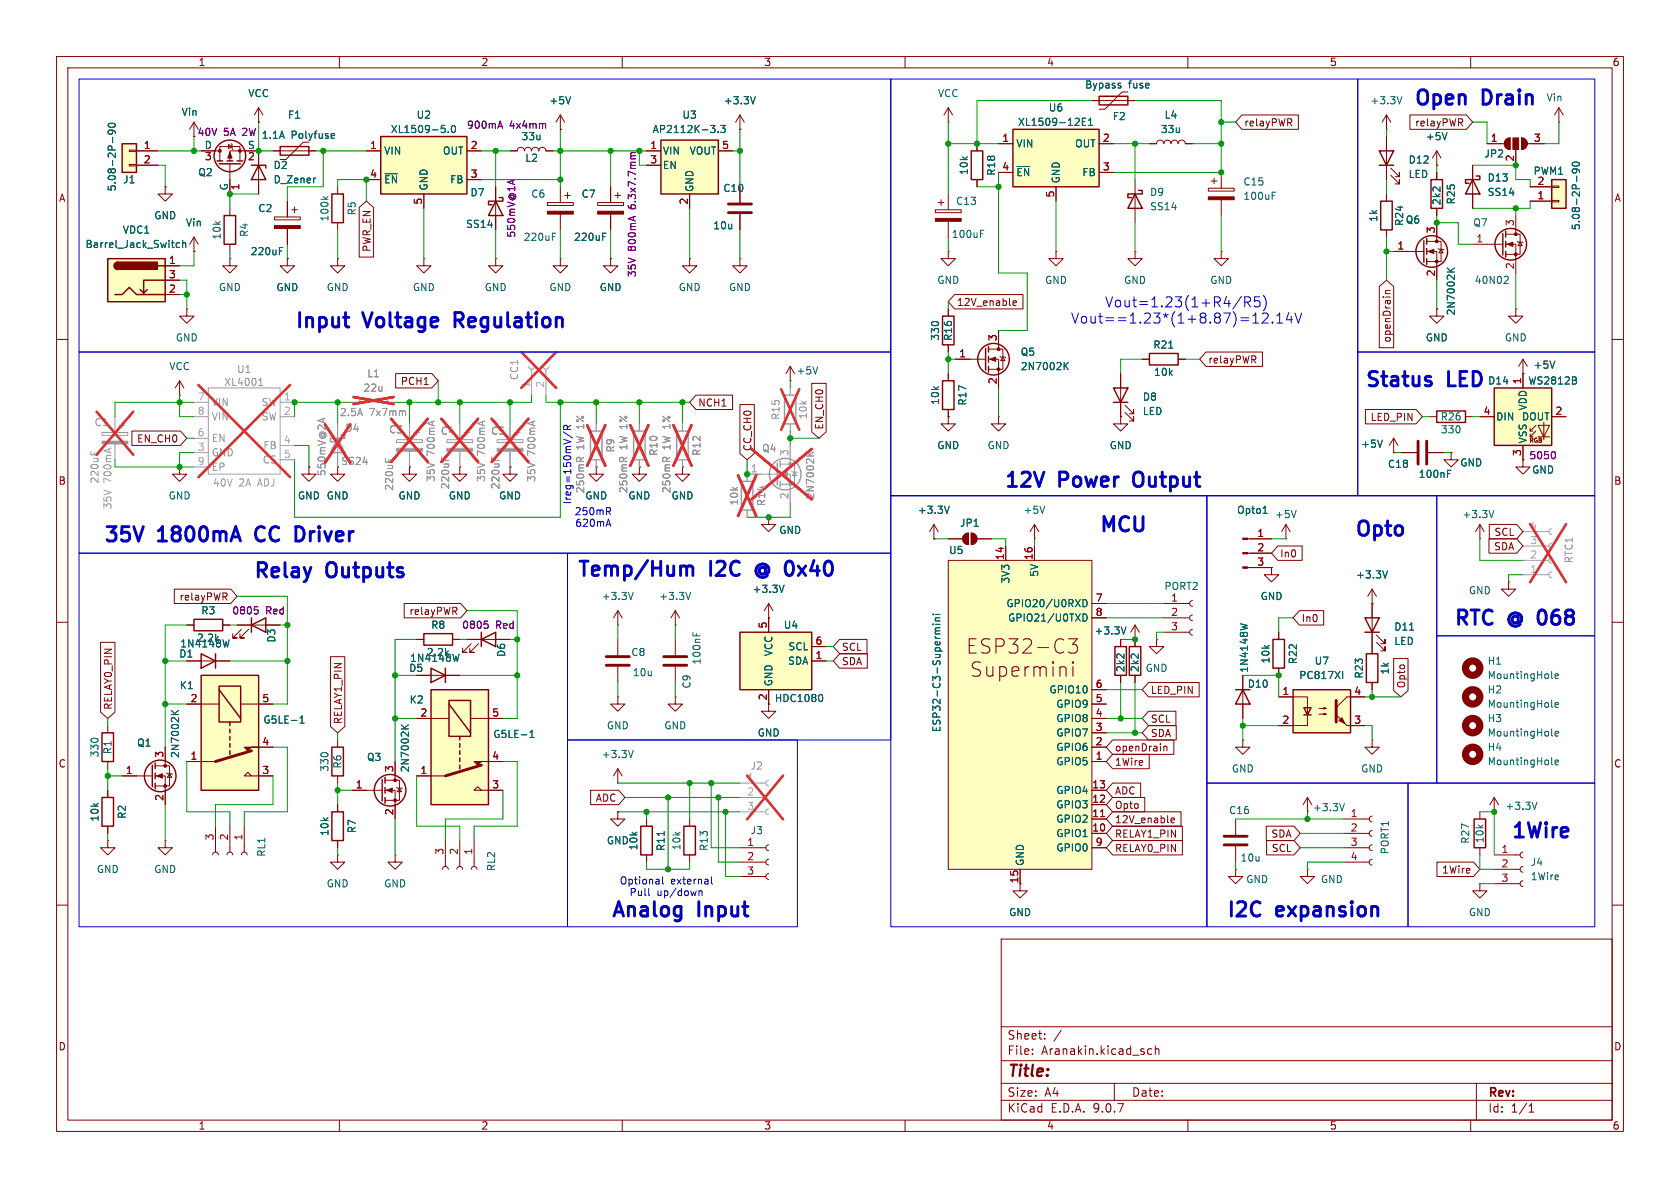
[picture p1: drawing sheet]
<svg xmlns="http://www.w3.org/2000/svg" width="297mm" height="210mm" viewBox="0 0 297 210" stroke-linecap="round" stroke-linejoin="round" font-family="sans-serif">
<defs><g id="words">
<g font-size="3.5" fill="#0000c2">
<text x="249.7" y="19.3">Open</text>
<text x="262.1" y="19.3">Drain</text>
<text x="51.9" y="58.7">Input</text>
<text x="64.4" y="58.7">Voltage</text>
<text x="81.4" y="58.7">Regulation</text>
<text x="241.1" y="69.1">Status</text>
<text x="256" y="69.1">LED</text>
<text x="177.3" y="86.9">12V</text>
<text x="187.2" y="86.9">Power</text>
<text x="201.4" y="86.9">Output</text>
<text x="194.1" y="94.7">MCU</text>
<text x="239.2" y="95.5">Opto</text>
<text x="18.1" y="96.5">35V</text>
<text x="28" y="96.5">1800mA</text>
<text x="46.2" y="96.5">CC</text>
<text x="54.2" y="96.5">Driver</text>
<text x="44.5" y="102.9">Relay</text>
<text x="57.8" y="102.9">Outputs</text>
<text x="101.8" y="102.6">Temp/Hum</text>
<text x="125.5" y="102.6">I2C</text>
<text x="134.7" y="102.6">@ 0x40</text>
<text x="256.8" y="111.3">RTC</text>
<text x="266.7" y="111.3">@ 068</text>
<text x="266.9" y="148.8">1Wire</text>
<text x="107.8" y="162.8">Analog</text>
<text x="123.4" y="162.8">Input</text>
<text x="216.6" y="162.8">I2C</text>
<text x="225.7" y="162.8">expansion</text>
</g>
<text font-size="2.8" fill="#840000" x="178" y="190.9">Title:</text>
<g font-size="2.5" fill="#0000c2">
<text x="189.3" y="57.4">Vout==1.23*(1+8.87)=12.14V</text>
<text x="195.3" y="54.6">Vout=1.23(1+R4/R5)</text>
</g>
<g font-size="2.1" fill="#840000">
<text x="178" y="184">Sheet:</text>
<text x="178" y="186.7">File:</text>
<text x="184.1" y="186.7">Aranakin.kicad_sch</text>
<text x="178" y="196.9">KiCad</text>
<text x="178" y="194.1">Size:</text>
<text x="184.7" y="194.1">A4</text>
<text x="185.7" y="196.9">E.D.A.</text>
<text x="193.3" y="196.9">9.0.7</text>
<text x="200" y="194.1">Date:</text>
<text x="263" y="194.3">Rev:</text>
<text x="263" y="196.9">Id:</text>
<text x="267.1" y="196.9">1/1</text>
</g>
<g font-size="1.8" fill="#840000">
<text x="35" y="11.9">1</text>
<text x="85" y="11.9">2</text>
<text x="135" y="11.9">3</text>
<text x="185" y="11.9">4</text>
<text x="235" y="11.9">5</text>
<text x="285" y="11.9">6</text>
<text x="219.9" y="22.5">relayPWR</text>
<text x="250.1" y="22.5">relayPWR</text>
<text x="34.8" y="24.2">40V</text>
<text x="10.3" y="35.9">A</text>
<text x="285.3" y="35.9">A</text>
<text x="65.7" y="44.6" transform="rotate(-90 65.7 44.6)">PWR_EN</text>
<text x="169.1" y="54.3">12V_enable</text>
<text x="213.5" y="64.5">relayPWR</text>
<text x="246.1" y="60.7" transform="rotate(-90 246.1 60.7)">openDrain</text>
<text x="70.8" y="68.3">PCH1</text>
<text x="123.3" y="72.1">NCH1</text>
<text x="145.7" y="76" transform="rotate(-90 145.7 76)">EN_CH0</text>
<text x="242.2" y="74.6">LED_PIN</text>
<text x="24.1" y="78.4">EN_CH0</text>
<text x="133" y="79.9" transform="rotate(-90 133 79.9)">CC_CH0</text>
<text x="10.3" y="85.9">B</text>
<text x="285.3" y="85.9">B</text>
<text x="264.1" y="94.9">SCL</text>
<text x="226.2" y="98.7">In0</text>
<text x="264" y="97.5">SDA</text>
<text x="31.6" y="106.4">relayPWR</text>
<text x="72.3" y="108.9">relayPWR</text>
<text x="230" y="110.2">In0</text>
<text x="148.7" y="117.8">SDA</text>
<text x="148.7" y="115.3">SCL</text>
<text x="20" y="125.6" transform="rotate(-90 20 125.6)">RELAY0_PIN</text>
<text x="203.4" y="122.9">LED_PIN</text>
<text x="248.6" y="121.8" transform="rotate(-90 248.6 121.8)">Opto</text>
<text x="60.6" y="128.1" transform="rotate(-90 60.6 128.1)">RELAY1_PIN</text>
<text x="203.4" y="128">SCL</text>
<text x="203.4" y="130.5">SDA</text>
<text x="10.3" y="135.9">C</text>
<text x="197" y="133">openDrain</text>
<text x="197" y="135.6">1Wire</text>
<text x="285.3" y="135.9">C</text>
<text x="105.2" y="141.9">ADC</text>
<text x="197" y="140.7">ADC</text>
<text x="197" y="143.2">Opto</text>
<text x="197" y="148.3">RELAY1_PIN</text>
<text x="197" y="145.7">12V_enable</text>
<text x="224.7" y="148.3">SDA</text>
<text x="197" y="150.8">RELAY0_PIN</text>
<text x="224.7" y="150.8">SCL</text>
<text x="254.8" y="154.6">1Wire</text>
<text x="180.1" y="156.3" transform="rotate(-90 180.1 156.3)">15</text>
<text x="10.3" y="185.9">D</text>
<text x="285.3" y="185.9">D</text>
<text x="35" y="199.9">1</text>
<text x="85" y="199.9">2</text>
<text x="135" y="199.9">3</text>
<text x="185" y="199.9">4</text>
<text x="235" y="199.9">5</text>
<text x="285" y="199.9">6</text>
</g>
<g font-size="1.8" fill="#006464">
<text x="43.8" y="17.4">VCC</text>
<text x="165.7" y="17.4">VCC</text>
<text x="191.7" y="15.8">Bypass</text>
<text x="199.5" y="15.8">fuse</text>
<text x="32" y="20.7">Vin</text>
<text x="50.8" y="21.2">F1</text>
<text x="69" y="23.7">XL1509-5.0</text>
<text x="73.6" y="21.2">U2</text>
<text x="97" y="18.6">+5V</text>
<text x="115.3" y="23.7">AP2112K-3.3</text>
<text x="120.5" y="21.2">U3</text>
<text x="127.9" y="18.6">+3.3V</text>
<text x="179.9" y="22.5">XL1509-12E1</text>
<text x="185.3" y="19.9">U6</text>
<text x="196.6" y="21.4">F2</text>
<text x="205.1" y="23.7">33u</text>
<text x="205.8" y="21.2">L4</text>
<text x="242.2" y="18.6">+3.3V</text>
<text x="273.3" y="18.1">Vin</text>
<text x="36.1" y="26.4">D</text>
<text x="43.7" y="26.4">S</text>
<text x="46.2" y="24.7">1.1A</text>
<text x="51.5" y="24.7">Polyfuse</text>
<text x="67.8" y="27.5">VIN</text>
<text x="78.2" y="27.5">OUT</text>
<text x="92.1" y="25">33u</text>
<text x="92.8" y="28.8">L2</text>
<text x="117.1" y="27.5">VIN</text>
<text x="121.8" y="27.5">VOUT</text>
<text x="179.6" y="26.3">VIN</text>
<text x="190" y="26.3">OUT</text>
<text x="248.9" y="29.1">D12</text>
<text x="252" y="25">+5V</text>
<text x="262.3" y="28">JP2</text>
<text x="20.7" y="33.9" transform="rotate(-90 20.7 33.9)">5.08-2P-90</text>
<text x="21.7" y="32.6">J1</text>
<text x="35" y="31.3">Q2</text>
<text x="40.4" y="33.8" transform="rotate(-90 40.4 33.8)">G</text>
<text x="48.3" y="30.1">D2</text>
<text x="48.3" y="32.6">D_Zener</text>
<text x="67.8" y="32.6">~{EN}</text>
<text x="75.8" y="33.8" transform="rotate(-90 75.8 33.8)">GND</text>
<text x="79.5" y="32.6">FB</text>
<text x="83.1" y="34.9">D7</text>
<text x="93.8" y="35.2">C6</text>
<text x="102.7" y="35.2">C7</text>
<text x="117.1" y="30.1">EN</text>
<text x="122.8" y="34" transform="rotate(-90 122.8 34)">GND</text>
<text x="127.8" y="34.1">C10</text>
<text x="171.3" y="31" transform="rotate(-90 171.3 31)">10k</text>
<text x="176.1" y="31.2" transform="rotate(-90 176.1 31.2)">R18</text>
<text x="179.6" y="31.3">~{EN}</text>
<text x="187.6" y="32.5" transform="rotate(-90 187.6 32.5)">GND</text>
<text x="191.2" y="31.3">FB</text>
<text x="203.2" y="34.8">D9</text>
<text x="219.7" y="35.5">100uF</text>
<text x="219.7" y="33">C15</text>
<text x="248.9" y="31.7">LED</text>
<text x="262.9" y="32.3">D13</text>
<text x="262.9" y="34.8">SS14</text>
<text x="271" y="31.1">PWM1</text>
<text x="21.6" y="41.5">VDC1</text>
<text x="27.2" y="39">GND</text>
<text x="32.8" y="40.2">Vin</text>
<text x="44" y="42" transform="rotate(-90 44 42)">R4</text>
<text x="45.6" y="37.7">C2</text>
<text x="58.3" y="39.3" transform="rotate(-90 58.3 39.3)">100k</text>
<text x="63.1" y="38.2" transform="rotate(-90 63.1 38.2)">R5</text>
<text x="82.3" y="40.5">SS14</text>
<text x="126" y="40.7">10u</text>
<text x="168.9" y="36.4">C13</text>
<text x="203.2" y="37.4">SS14</text>
<text x="243.7" y="39.3" transform="rotate(-90 243.7 39.3)">1k</text>
<text x="248.3" y="40" transform="rotate(-90 248.3 40)">R24</text>
<text x="248.4" y="39.7">Q6</text>
<text x="254.9" y="36.4" transform="rotate(-90 254.9 36.4)">2k2</text>
<text x="257.4" y="36.2" transform="rotate(-90 257.4 36.2)">R25</text>
<text x="260.4" y="40.2">Q7</text>
<text x="279.5" y="40.8" transform="rotate(-90 279.5 40.8)">5.08-2P-90</text>
<text x="15" y="44">Barrel_Jack_Switch</text>
<text x="39.2" y="42.5" transform="rotate(-90 39.2 42.5)">10k</text>
<text x="44.2" y="45.3">220uF</text>
<text x="92.5" y="42.8">220uF</text>
<text x="101.4" y="42.8">220uF</text>
<text x="168.2" y="42.3">100uF</text>
<text x="38.6" y="51.7">GND</text>
<text x="48.8" y="51.7">GND</text>
<text x="57.7" y="51.7">GND</text>
<text x="72.9" y="51.7">GND</text>
<text x="85.6" y="51.7">GND</text>
<text x="97" y="51.7">GND</text>
<text x="105.9" y="51.7">GND</text>
<text x="119.9" y="51.7">GND</text>
<text x="128.8" y="51.7">GND</text>
<text x="165.6" y="50.4">GND</text>
<text x="184.7" y="50.4">GND</text>
<text x="198.6" y="50.4">GND</text>
<text x="213.9" y="50.4">GND</text>
<text x="260.6" y="50.4">40N02</text>
<text x="257.4" y="55.9" transform="rotate(-90 257.4 55.9)">2N7002K</text>
<text x="29.8" y="65.6">VCC</text>
<text x="31" y="60.6">GND</text>
<text x="166.2" y="60.3" transform="rotate(-90 166.2 60.3)">330</text>
<text x="168.5" y="60.4" transform="rotate(-90 168.5 60.4)">R16</text>
<text x="180.3" y="63.1">Q5</text>
<text x="180.3" y="65.6">2N7002K</text>
<text x="203.8" y="61.8">R21</text>
<text x="252" y="60.6">GND</text>
<text x="265.9" y="60.6">GND</text>
<text x="271" y="65.4">+5V</text>
<text x="140.7" y="66.4">+5V</text>
<text x="166.2" y="71.7" transform="rotate(-90 166.2 71.7)">10k</text>
<text x="171" y="71.8" transform="rotate(-90 171 71.8)">R17</text>
<text x="201.9" y="71">D8</text>
<text x="203.9" y="66.6">10k</text>
<text x="263" y="68.2">D14</text>
<text x="270.1" y="68.2">WS2812B</text>
<text x="201.9" y="73.6">LED</text>
<text x="254.6" y="74.5">R26</text>
<text x="254.6" y="76.8">330</text>
<text x="264.4" y="74.5">DIN</text>
<text x="269" y="74.5">DOUT</text>
<text x="270.1" y="72.7" transform="rotate(-90 270.1 72.7)">VDD</text>
<text x="165.6" y="79.6">GND</text>
<text x="174.5" y="79.6">GND</text>
<text x="196.1" y="79.6">GND</text>
<text x="240.5" y="79.3">+5V</text>
<text x="245.3" y="82.9">C18</text>
<text x="258.1" y="82.7">GND</text>
<text x="270.1" y="78.5" transform="rotate(-90 270.1 78.5)">VSS</text>
<text x="270.8" y="83.9">GND</text>
<text x="29.7" y="88.5">GND</text>
<text x="52.6" y="88.5">GND GND</text>
<text x="70.4" y="88.5">GND</text>
<text x="79.2" y="88.5">GND</text>
<text x="88.1" y="88.5">GND</text>
<text x="103.4" y="88.5">GND</text>
<text x="111" y="88.5">GND</text>
<text x="118.6" y="88.5">GND</text>
<text x="250.7" y="84.7">100nF</text>
<text x="137.7" y="94.6">GND</text>
<text x="162.2" y="91">+3.3V</text>
<text x="169.6" y="93.3">JP1</text>
<text x="180.8" y="91">+5V</text>
<text x="218.6" y="91">Opto1</text>
<text x="225.3" y="91.8">+5V</text>
<text x="258.4" y="91.8">+3.3V</text>
<text x="167.7" y="98.1">U5</text>
<text x="106.3" y="106.3">+3.3V</text>
<text x="116.4" y="106.3">+3.3V</text>
<text x="132.9" y="105">+3.3V</text>
<text x="177.8" y="107.5">GPIO20/U0RXD</text>
<text x="178.7" y="103.3" transform="rotate(-90 178.7 103.3)">3V3</text>
<text x="183.7" y="102.1" transform="rotate(-90 183.7 102.1)">5V</text>
<text x="205.7" y="104.5">PORT2</text>
<text x="222.8" y="106.3">GND</text>
<text x="239.6" y="102.5">+3.3V</text>
<text x="259.6" y="105.3">GND</text>
<text x="34.7" y="113.6">2.2k</text>
<text x="35.5" y="108.8">R3</text>
<text x="48.9" y="113.7" transform="rotate(-90 48.9 113.7)">D3</text>
<text x="76.1" y="111.4">R8</text>
<text x="138.5" y="111.4">U4</text>
<text x="178.1" y="110.1">GPIO21/U0TXD</text>
<text x="193.4" y="112.4">+3.3V</text>
<text x="246.4" y="111.7">D11</text>
<text x="31.6" y="116.4">D1</text>
<text x="31.8" y="114.7">1N4148W</text>
<text x="72.2" y="119">D5</text>
<text x="72.4" y="117.2">1N4148W</text>
<text x="75.3" y="116.2">2.2k</text>
<text x="89.5" y="116.2" transform="rotate(-90 89.5 116.2)">D6</text>
<text x="111.5" y="116.2">C8</text>
<text x="111.8" y="119.7">10u</text>
<text x="124.1" y="117.6" transform="rotate(-90 124.1 117.6)">100nF</text>
<text x="136.8" y="116.1" transform="rotate(-90 136.8 116.1)">VCC</text>
<text x="139.2" y="117.7">SDA</text>
<text x="139.3" y="115.2">SCL</text>
<text x="199" y="118.9" transform="rotate(-90 199 118.9)">2k2</text>
<text x="201.5" y="118.9" transform="rotate(-90 201.5 118.9)">2k2</text>
<text x="202.4" y="119">GND</text>
<text x="220.8" y="119" transform="rotate(-90 220.8 119)">1N4148W</text>
<text x="224.6" y="117.4" transform="rotate(-90 224.6 117.4)">10k</text>
<text x="229.5" y="117.5" transform="rotate(-90 229.5 117.5)">R22</text>
<text x="232.3" y="117.7">U7</text>
<text x="245.7" y="119.3" transform="rotate(-90 245.7 119.3)">1k</text>
<text x="246.4" y="114.2">LED</text>
<text x="262.9" y="117.7">H1</text>
<text x="31.7" y="122">K1</text>
<text x="72.3" y="124.6">K2</text>
<text x="122.3" y="121.8" transform="rotate(-90 122.3 121.8)">C9</text>
<text x="136.8" y="121.4" transform="rotate(-90 136.8 121.4)">GND</text>
<text x="136.9" y="124.3">HDC1080</text>
<text x="185.4" y="122.8">GPIO10</text>
<text x="186.6" y="125.3">GPIO9</text>
<text x="220.5" y="121.8">D10</text>
<text x="229.6" y="120.2">PC817XI</text>
<text x="241.1" y="120.1" transform="rotate(-90 241.1 120.1)">R23</text>
<text x="262.9" y="120.2">MountingHole</text>
<text x="262.9" y="122.8">H2</text>
<text x="262.9" y="125.3">MountingHole</text>
<text x="46.5" y="128.1">G5LE-1</text>
<text x="87.1" y="130.7">G5LE-1</text>
<text x="107.2" y="129.1">GND</text>
<text x="117.3" y="129.1">GND</text>
<text x="133.9" y="130.4">GND</text>
<text x="166.5" y="129.5" transform="rotate(-90 166.5 129.5)">ESP32-C3-Supermini</text>
<text x="186.6" y="127.9">GPIO8</text>
<text x="186.6" y="130.4">GPIO7</text>
<text x="262.9" y="127.9">H3</text>
<text x="262.9" y="130.4">MountingHole</text>
<text x="17.6" y="134" transform="rotate(-90 17.6 134)">330</text>
<text x="19.9" y="133.4" transform="rotate(-90 19.9 133.4)">R1</text>
<text x="24.1" y="132.2">Q1</text>
<text x="31.9" y="134.1" transform="rotate(-90 31.9 134.1)">2N7002K</text>
<text x="58.3" y="136.5" transform="rotate(-90 58.3 136.5)">330</text>
<text x="60.6" y="136" transform="rotate(-90 60.6 136)">R6</text>
<text x="64.8" y="134.7">Q3</text>
<text x="72.5" y="136.6" transform="rotate(-90 72.5 136.6)">2N7002K</text>
<text x="106.3" y="134.2">+3.3V</text>
<text x="186.6" y="132.9">GPIO6</text>
<text x="186.6" y="135.5">GPIO5</text>
<text x="217.7" y="136.8">GND</text>
<text x="240.5" y="136.8">GND</text>
<text x="262.9" y="132.9">H4</text>
<text x="262.9" y="135.5">MountingHole</text>
<text x="186.6" y="140.6">GPIO4</text>
<text x="186.6" y="143.1">GPIO3</text>
<text x="232" y="143.6">+3.3V</text>
<text x="266" y="143.4">+3.3V</text>
<text x="17.6" y="145.3" transform="rotate(-90 17.6 145.3)">10k</text>
<text x="22.5" y="144.9" transform="rotate(-90 22.5 144.9)">R2</text>
<text x="58.3" y="147.9" transform="rotate(-90 58.3 147.9)">10k</text>
<text x="63.1" y="147.4" transform="rotate(-90 63.1 147.4)">R7</text>
<text x="107.2" y="149.5">GND</text>
<text x="132.6" y="147.7">J3</text>
<text x="186.6" y="145.6">GPIO2</text>
<text x="186.6" y="148.2">GPIO1</text>
<text x="217.2" y="144.1">C16</text>
<text x="259.9" y="149.3" transform="rotate(-90 259.9 149.3)">R27</text>
<text x="262.5" y="149.1" transform="rotate(-90 262.5 149.1)">10k</text>
<text x="17" y="154.5">GND</text>
<text x="27.2" y="154.5">GND</text>
<text x="47.1" y="151.5" transform="rotate(-90 47.1 151.5)">RL1</text>
<text x="87.7" y="154.1" transform="rotate(-90 87.7 154.1)">RL2</text>
<text x="112.9" y="150.4" transform="rotate(-90 112.9 150.4)">10k</text>
<text x="117.7" y="150.5" transform="rotate(-90 117.7 150.5)">R11</text>
<text x="120.5" y="150.4" transform="rotate(-90 120.5 150.4)">10k</text>
<text x="125.3" y="150.5" transform="rotate(-90 125.3 150.5)">R13</text>
<text x="181.2" y="153.2" transform="rotate(-90 181.2 153.2)">GND</text>
<text x="186.6" y="150.7">GPIO0</text>
<text x="219.2" y="152.5">10u</text>
<text x="245.7" y="151.1" transform="rotate(-90 245.7 151.1)">PORT1</text>
<text x="270.5" y="153.3">J4</text>
<text x="270.5" y="155.8">1Wire</text>
<text x="57.7" y="157.1">GND</text>
<text x="67.8" y="157.1">GND</text>
<text x="220.2" y="156.3">GND</text>
<text x="233.4" y="156.3">GND</text>
<text x="178.3" y="162.2">GND</text>
<text x="259.6" y="162.2">GND</text>
</g>
<g font-size="1.8" fill="#840084">
<text x="82.5" y="23">900mA</text>
<text x="90" y="23">4x4mm</text>
<text x="39.5" y="24.2">5A</text>
<text x="43" y="24.2">2W</text>
<text x="112.6" y="36.8" transform="rotate(-90 112.6 36.8)">6.3x7.7mm</text>
<text x="91.3" y="42.1" transform="rotate(-90 91.3 42.1)">550mV@1A</text>
<text x="112.6" y="44.4" transform="rotate(-90 112.6 44.4)">800mA</text>
<text x="112.6" y="49.1" transform="rotate(-90 112.6 49.1)">35V</text>
<text x="270.3" y="81.4">5050</text>
<text x="41" y="108.8">0805</text>
<text x="47" y="108.8">Red</text>
<text x="81.6" y="111.4">0805</text>
<text x="87.6" y="111.4">Red</text>
</g>
<g font-size="1.8" fill="#a90000">
<text x="25.3" y="26.4">1</text>
<text x="25.3" y="29">2</text>
<text x="36.1" y="28.7">3</text>
<text x="43.7" y="28.7">2</text>
<text x="65.3" y="26.4">1</text>
<text x="83.1" y="26.4">2</text>
<text x="114.9" y="26.4">1</text>
<text x="114.9" y="29">3</text>
<text x="127.6" y="26.4">5</text>
<text x="177.1" y="25.1">1</text>
<text x="194.9" y="25.1">2</text>
<text x="263.5" y="25.1">1</text>
<text x="267.7" y="28.6" transform="rotate(-90 267.7 28.6)">2</text>
<text x="271.1" y="25.1">3</text>
<text x="42.6" y="33.7" transform="rotate(-90 42.6 33.7)">1</text>
<text x="65.3" y="31.5">4</text>
<text x="83.1" y="31.5">3</text>
<text x="177.1" y="30.2">4</text>
<text x="186.4" y="35" transform="rotate(-90 186.4 35)">5</text>
<text x="194.9" y="30.2">3</text>
<text x="271.7" y="35.3">1</text>
<text x="271.7" y="32.8">2</text>
<text x="74.7" y="36.3" transform="rotate(-90 74.7 36.3)">5</text>
<text x="121.7" y="36.3" transform="rotate(-90 121.7 36.3)">2</text>
<text x="253.7" y="41.3" transform="rotate(-90 253.7 41.3)">3</text>
<text x="267.7" y="40.1" transform="rotate(-90 267.7 40.1)">3</text>
<text x="29.8" y="46.7">1</text>
<text x="246.9" y="44.2">1</text>
<text x="260.9" y="42.9">1</text>
<text x="267.7" y="47.7" transform="rotate(-90 267.7 47.7)">2</text>
<text x="29.8" y="49.3">3</text>
<text x="29.8" y="51.8">2</text>
<text x="253.7" y="49" transform="rotate(-90 253.7 49)">2</text>
<text x="169.5" y="63.2">1</text>
<text x="176.3" y="60.4" transform="rotate(-90 176.3 60.4)">3</text>
<text x="176.3" y="68" transform="rotate(-90 176.3 68)">2</text>
<text x="269" y="68" transform="rotate(-90 269 68)">1</text>
<text x="262.2" y="73.4">4</text>
<text x="274.9" y="73.4">2</text>
<text x="269" y="80.7" transform="rotate(-90 269 80.7)">3</text>
<text x="222.2" y="95">1</text>
<text x="177.5" y="99.1" transform="rotate(-90 177.5 99.1)">14</text>
<text x="182.6" y="99.1" transform="rotate(-90 182.6 99.1)">16</text>
<text x="222.2" y="97.5">2</text>
<text x="222.2" y="100.1">3</text>
<text x="193.6" y="106.4">7</text>
<text x="206.9" y="106.4">1</text>
<text x="135.6" y="111.2" transform="rotate(-90 135.6 111.2)">5</text>
<text x="193.6" y="109">8</text>
<text x="206.9" y="109">2</text>
<text x="206.9" y="111.5">3</text>
<text x="144.1" y="114">6</text>
<text x="144.1" y="116.6">1</text>
<text x="33.6" y="124.2">2</text>
<text x="46.3" y="124.2">5</text>
<text x="135.6" y="123.9" transform="rotate(-90 135.6 123.9)">2</text>
<text x="193.6" y="121.7">6</text>
<text x="193.6" y="124.2">5</text>
<text x="226.6" y="122.9">1</text>
<text x="239.3" y="122.9">4</text>
<text x="46.3" y="131.8">4</text>
<text x="74.2" y="126.7">2</text>
<text x="86.9" y="126.7">5</text>
<text x="193.6" y="126.7">4</text>
<text x="193.6" y="129.3">3</text>
<text x="193.6" y="131.8">2</text>
<text x="226.6" y="128">2</text>
<text x="239.3" y="128">3</text>
<text x="22.2" y="136.9">1</text>
<text x="29" y="134.1" transform="rotate(-90 29 134.1)">3</text>
<text x="33.6" y="134.4">1</text>
<text x="46.3" y="136.9">3</text>
<text x="69.6" y="136.6" transform="rotate(-90 69.6 136.6)">3</text>
<text x="74.2" y="136.9">1</text>
<text x="86.9" y="134.4">4</text>
<text x="193.6" y="134.4">1</text>
<text x="29" y="141.7" transform="rotate(-90 29 141.7)">2</text>
<text x="62.8" y="139.4">1</text>
<text x="86.9" y="139.4">3</text>
<text x="193" y="139.4">13</text>
<text x="193" y="142">12</text>
<text x="37.8" y="148.7" transform="rotate(-90 37.8 148.7)">3</text>
<text x="40.4" y="148.7" transform="rotate(-90 40.4 148.7)">2</text>
<text x="42.9" y="148.7" transform="rotate(-90 42.9 148.7)">1</text>
<text x="69.6" y="144.2" transform="rotate(-90 69.6 144.2)">2</text>
<text x="132" y="149.6">1</text>
<text x="193" y="144.5">11</text>
<text x="193" y="147.1">10</text>
<text x="193.6" y="149.6">9</text>
<text x="238.7" y="144.5">1</text>
<text x="238.7" y="147.1">2</text>
<text x="238.7" y="149.6">3</text>
<text x="78.5" y="151.2" transform="rotate(-90 78.5 151.2)">3</text>
<text x="81" y="151.2" transform="rotate(-90 81 151.2)">2</text>
<text x="83.6" y="151.2" transform="rotate(-90 83.6 151.2)">1</text>
<text x="132" y="152.1">2</text>
<text x="132" y="154.7">3</text>
<text x="238.7" y="152.1">4</text>
<text x="265.4" y="150.9">1</text>
<text x="265.4" y="153.4">2</text>
<text x="265.4" y="156">3</text>
</g>
<g font-size="1.8" fill="#aaa">
<text x="34.9" y="70.9">7</text>
<text x="50.1" y="70.9">1</text>
<text x="93.7" y="68.7" transform="rotate(-90 93.7 68.7)">1</text>
<text x="96.3" y="68.7" transform="rotate(-90 96.3 68.7)">2</text>
<text x="34.9" y="73.4">8</text>
<text x="34.9" y="77.2">6</text>
<text x="50.1" y="73.4">2</text>
<text x="34.9" y="79.8">3</text>
<text x="34.9" y="82.3">9</text>
<text x="50.1" y="78.5">4</text>
<text x="50.1" y="81">5</text>
<text x="132.6" y="83.6">1</text>
<text x="139.4" y="80.7" transform="rotate(-90 139.4 80.7)">3</text>
<text x="139.4" y="88.3" transform="rotate(-90 139.4 88.3)">2</text>
<text x="270.4" y="93.7">4</text>
<text x="270.4" y="101.3">1</text>
<text x="270.4" y="98.8">2</text>
<text x="270.4" y="96.3">3</text>
<text x="132" y="138.2">1</text>
<text x="132" y="140.7">2</text>
<text x="132" y="143.3">3</text>
</g>
<g font-size="1.8" fill="#989898">
<text x="37.3" y="72">VIN</text>
<text x="39.5" y="68.4">XL4001</text>
<text x="41.8" y="66.1">U1</text>
<text x="46.2" y="72">SW</text>
<text x="64.2" y="69.4">22u</text>
<text x="64.8" y="66.9">L1</text>
<text x="91.8" y="67.3" transform="rotate(-90 91.8 67.3)">CC1</text>
<text x="16.6" y="75.5">C1</text>
<text x="37.3" y="74.5">VIN</text>
<text x="46.2" y="74.5">SW</text>
<text x="61" y="76.6">D4</text>
<text x="68.7" y="76.8">C3</text>
<text x="77.8" y="77.1">C4</text>
<text x="86.7" y="77.1">C5</text>
<text x="138" y="74.3" transform="rotate(-90 138 74.3)">R15</text>
<text x="142.8" y="74.2" transform="rotate(-90 142.8 74.2)">10k</text>
<text x="37.3" y="78.3">EN</text>
<text x="37.3" y="80.9">GND</text>
<text x="37.3" y="83.4">EP</text>
<text x="46.3" y="82.1">CS</text>
<text x="46.5" y="79.6">FB</text>
<text x="60.2" y="82.4">SS24</text>
<text x="103.5" y="79.5" transform="rotate(-90 103.5 79.5)">1W 1%</text>
<text x="108.8" y="80.1" transform="rotate(-90 108.8 80.1)">R9</text>
<text x="111.1" y="79.5" transform="rotate(-90 111.1 79.5)">1W 1%</text>
<text x="116.4" y="80.7" transform="rotate(-90 116.4 80.7)">R10</text>
<text x="118.7" y="79.5" transform="rotate(-90 118.7 79.5)">1W 1%</text>
<text x="124.1" y="80.7" transform="rotate(-90 124.1 80.7)">R12</text>
<text x="134.6" y="80.1">Q4</text>
<text x="17.6" y="85.6" transform="rotate(-90 17.6 85.6)">220uF</text>
<text x="69.7" y="86.9" transform="rotate(-90 69.7 86.9)">220uF</text>
<text x="79.6" y="86.6" transform="rotate(-90 79.6 86.6)">220uF</text>
<text x="88.5" y="86.6" transform="rotate(-90 88.5 86.6)">220uF</text>
<text x="101.2" y="89.3" transform="rotate(-90 101.2 89.3)">Ireg=150mV/R</text>
<text x="103.5" y="87.3" transform="rotate(-90 103.5 87.3)">250mR</text>
<text x="111.1" y="87.3" transform="rotate(-90 111.1 87.3)">250mR</text>
<text x="118.7" y="87.3" transform="rotate(-90 118.7 87.3)">250mR</text>
<text x="130.7" y="89.5" transform="rotate(-90 130.7 89.5)">10k</text>
<text x="135.5" y="89.6" transform="rotate(-90 135.5 89.6)">R14</text>
<text x="144.1" y="88.4" transform="rotate(-90 144.1 88.4)">2N7002K</text>
<text x="278.2" y="99.7" transform="rotate(-90 278.2 99.7)">RTC1</text>
<text x="132.6" y="136.2">J2</text>
</g>
<g font-size="1.8" fill="#a1a1a1">
<text x="60" y="73.8">2.5A</text>
<text x="65.3" y="73.8">7x7mm</text>
<text x="77.1" y="80.6" transform="rotate(-90 77.1 80.6)">700mA</text>
<text x="86" y="80.6" transform="rotate(-90 86 80.6)">700mA</text>
<text x="94.8" y="80.6" transform="rotate(-90 94.8 80.6)">700mA</text>
<text x="37.5" y="86.2">40V</text>
<text x="42.2" y="86.2">2A</text>
<text x="45.7" y="86.2">ADJ</text>
<text x="57.8" y="84.3" transform="rotate(-90 57.8 84.3)">550mV@2A</text>
<text x="77.1" y="85.3" transform="rotate(-90 77.1 85.3)">35V</text>
<text x="86" y="85.3" transform="rotate(-90 86 85.3)">35V</text>
<text x="94.8" y="85.3" transform="rotate(-90 94.8 85.3)">35V</text>
<text x="19.9" y="90.1" transform="rotate(-90 19.9 90.1)">35V</text>
</g>
<text font-size="1.8" fill="#009600" x="19.9" y="85.4" transform="rotate(-90 19.9 85.4)">700mA</text>
<g font-size="1.8" fill="#0000c2">
<text x="101.5" y="91.3">250mR</text>
<text x="101.6" y="93.3">620mA</text>
<text x="109.5" y="156.6">Optional</text>
<text x="111.2" y="158.6">Pull</text>
<text x="116.1" y="158.6">up/down</text>
<text x="118.6" y="156.6">external</text>
</g>
<text font-size="1.1" fill="#840000" x="270.2" y="78.5">RGB</text>
</g></defs>
<g fill="none" stroke="#840000" stroke-width=".18">
<path d="M10 10h277v190h-277zM12 12h273v186h-273zM60 10v2M110 10v2M160 10v2M193 17.8h7.7M199.4 16.3h-1l-3.1 3h-1M210 10v2M260 10v2M59.7 33v1.3M59.7 39.4v1.2M33 54.6v1.3h1.3l-1.3 1.3-1.3-1.3h1.3"/>
<path d="M33 54.6h.1M87.6 45.7v1.3h1.3l-1.3 1.3-1.2-1.3h1.2M87.6 45.7h.1M176.5 58.4v3.3M10 60h2M139.7 67.3h.1M139.7 64.8l-.8 1.2M139.7 64.8l.8 1.2M139.7 64.8v2.5M167.6 73.7v1.2h1.3l-1.3 1.3-1.2-1.3h1.2M167.6 73.7h.1M168.9 63.5h5.3"/>
<path d="M174.8 61.7h2.5v3.6h-2.5M174.8 63.5h1.7v5.1M176.8 63l.1 .1h.8l.1 .1M177.3 63.1l.4 .7h-.8zM201.9 63.5h1.3M208.3 63.5h1.2M285 60h2M10 110h2M82.5 113h7.7M83.3 113.8l-1.5 1.5h.7h-.7v-.7M84.6 113.8l-1.5 1.5h.7h-.7v-.7M285 110h2"/>
<path d="M19 139.7v1.3M19 146.1v1.2M261.6 156.2v1.3h1.3l-1.3 1.3-1.3-1.3h1.3M261.6 156.2h.1M10 160h2M177 166h108v32h-108zM285 160h2M60 198v2M110 198v2M160 198v2M177 194.5h108M177 191.5h108"/>
<path d="M177 187.5h108M177 181.5h108M182.5 186.3v.1M182.5 185.5v.1M184.7 183.6v.1M184.7 182.8v.1M187.6 182.1l-1.3 2M197 191.5v3M203.6 185.5l-.4-.1-.3 .3v.4l.1 .2h.6M204.2 185.5l.3-.1 .3 .1 .1 .9M204.2 184.9v1.5M210 198v2"/>
<path d="M260 198v2M261 191.5v6.5M270.3 196.6h.9M270.3 195.5l.4-.4v1.5"/>
</g>
<path d="M198 15.1l.2 .2-.2 .3M198 14.7l.1 .1M57.1 34.7l.5 .5M58 34.7l-.5 .4M144.6 64.8l-.5 1.3M188.3 64.6l.6 .7M188.9 64.1l-.8 .7M206.6 61.5h.7" fill="none" stroke="#006464" stroke-width=".18"/>
<g fill="none" stroke="#840000" stroke-width=".25">
<path d="M194.3 17h5.1v1.5h-5.1zM58.7 34.3h2v5.1h-2zM174.2 61.6v3.8M174.8 61.2v1M174.8 63v1M174.8 64.8v1M203.2 62.5h5.1v2h-5.1zM85.1 113l2.5-1.2v2.5zM85.1 111.8v2.5M18 141h2.1v5.1h-2.1z"/>
<circle cx="175.6" cy="63.5" r="2.79"/>
</g>
<path d="M85.6 109.8h.6M86.1 110.3l.2 .2v.3l-.2 .3" fill="none" stroke="#840084" stroke-width=".18"/>
<g fill="#840000" stroke="#840000" stroke-width=".18">
<path d="M175 63.5l1-.4v.8z"/>
<circle cx="176.5" cy="61.7" r=".25"/>
<circle cx="176.5" cy="65.3" r=".25"/>
</g>
<path d="M179.1 22.9h15.2v10.1h-15.2z" fill="#ffffc2"/>
<g fill="none" stroke="#840000" stroke-width=".25">
<path d="M179.1 22.9h15.2v10.1h-15.2zM200.7 34.3l1.2 2.5h-2.5zM201.3 33.7h.6v.6h-2.5v.6h.6M18 129.5h2.1v5.1h-2.1zM26.9 135.3v3.8M27.4 134.9v1M27.4 136.7v1M27.4 138.4v1"/>
<circle cx="28.3" cy="137.2" r="2.79"/>
</g>
<g fill="none" stroke="#840000" stroke-width=".18">
<path d="M176.5 25.4h2.6M176.5 30.5h2.6M186.7 33v2.6M194.3 25.4h2.5M194.3 30.5h2.5M200.7 31.8v7.6M203.2 25.4h1.3a.64 .64 0 0 1 .6-.6 .64 .64 0 0 1 .6 .6 .64 .64 0 0 1 .7-.6 .64 .64 0 0 1 .6 .6 .64 .64 0 0 1 .6-.6 .64 .64 0 0 1 .7 .6 .64 .64 0 0 1 .6-.6 .64 .64 0 0 1 .6 .6h1.3M213.6 33.3h4.6v.5h-4.6zM214.1 32h1M214.6 31.5v1M215.9 30.5v2.8M215.9 35.3v2.8"/>
<path d="M186.7 44.5v1.2h1.3l-1.3 1.3-1.3-1.3h1.3M186.7 44.5h.1M200.7 44.5v1.2h1.2l-1.2 1.3-1.3-1.3h1.3M200.7 44.5h.1M215.9 44.5v1.2h-1.3l1.3 1.3 1.3-1.3h-1.3M215.9 44.5h.1M31.7 82.6v1.2h1.3l-1.3 1.3-1.2-1.3h1.2M31.7 82.6h.1M19 128.3v1.2M19 134.6v1.3M21.6 137.2h5.3M27.4 135.4h2.6v3.5h-2.6"/>
<path d="M27.4 137.2h1.8v5M29.2 132.1v3.3M29.5 136.7l.1 .1h.8l.1 .1M30 136.8l.4 .6h-.8zM37.6 151.1l.1-.3 .4-.2 .4 .2 .1 .3M38.1 146.1v4.5M40.1 151.1l.2-.3 .3-.2 .4 .2 .1 .3M40.6 146.1v4.5M42.7 151.1l.1-.3 .4-.2 .3 .2 .2 .3M43.2 146.1v4.5"/>
</g>
<path d="M179.8 29.4h2.2M191.3 21.5h.5M192 20.9h-.7v1.3h.7M192.4 22.2h.8M192.4 21.3l.4-.4v1.3M224.9 34.6h.4M224.9 34h.6M30.3 125.6l.7 .7M31.6 125.6l-.8 .5" fill="none" stroke="#006464" stroke-width=".18"/>
<g fill="#840000" stroke="#840000" stroke-width=".18">
<path d="M27.7 137.2l1-.4v.7z"/>
<path d="M213.6 34.8h4.6v.5h-4.6z"/>
<circle cx="29.2" cy="135.4" r=".25"/>
<circle cx="29.2" cy="138.9" r=".25"/>
</g>
<path d="M76.2 121.9h10.2v20.3h-10.2z" fill="#ffffc2"/>
<g fill="none" stroke="#840000" stroke-width=".18">
<path d="M87.6 33v7.6M90.2 26.7h1.2a.64 .64 0 0 1 .7-.7 .64 .64 0 0 1 .6 .7 .64 .64 0 0 1 .6-.7 .64 .64 0 0 1 .7 .7 .64 .64 0 0 1 .6-.7 .64 .64 0 0 1 .6 .7 .64 .64 0 0 1 .7-.7 .64 .64 0 0 1 .6 .7h1.3M198.1 73.7v1.2h1.3l-1.3 1.3-1.3-1.3h1.3M198.1 73.7h.1M198.1 66v7.7M198.9 72.9l1.5 1.5v-.7v.7h-.8M198.9 71.6l1.5 1.6v-.8v.8h-.8M73.7 127h5.7M73.7 137.2h5M83.2 127h5.7M85.1 139.7l-.6-.6-.7 .6h5.1M86.4 134.6h2.5"/>
<path d="M69.8 151.1v1.3h1.3l-1.3 1.3-1.2-1.3h1.2M69.8 151.1h.1M78.2 153.7l.2-.4 .3-.1 .4 .1 .1 .4M78.7 148.6v4.6M80.8 153.7l.1-.4 .4-.1 .3 .1 .2 .4M81.3 148.6v4.6M83.3 153.7l.2-.4 .3-.1 .4 .1 .1 .4M83.8 148.6v4.6"/>
</g>
<path d="M87.6 35.6l1.3 2.5h-2.5zM88.3 34.9h.6v.7h-2.5v.6h.6M196.8 68.6h2.6l-1.3 2.5zM196.8 71.1h2.6M76.2 121.9h10.2v20.3h-10.2zM79.4 123.8h3.8v6.4h-3.8zM79.4 124.5l3.8 5M81.3 130.2v.6M81.3 131.4v.7M81.3 132.7v.7M81.3 134v.6M81.3 135.3v.6" fill="none" stroke="#840000" stroke-width=".25"/>
<path d="M83.8 134.6h2.6h-1.3l-.6 .7z" fill="#840000" stroke="#840000" stroke-width=".18"/>
<path d="M85.1 135.3l-6.4 1.9" fill="none" stroke="#840000" stroke-width=".51"/>
<path d="M93.7 130.4h.7M93.7 129.5l.3-.4v1.3" fill="none" stroke="#006464" stroke-width=".18"/>
<path d="M88.1 22.3h.6M88.4 21.4l.4 1.3M90.6 31.9v.6M91 31.8l-1.3 .4M96.3 21.8l.2 .2v.7" fill="none" stroke="#840084" stroke-width=".18"/>
<path d="M67.3 24.1h15.2v10.2h-15.2z" fill="#ffffc2"/>
<path d="M49.5 25.9h5.1v1.5h-5.1zM67.3 24.1h15.2v10.2h-15.2zM171.7 26.7h2v5.1h-2zM34.3 109.5h5.1v2h-5.1zM35.6 115.6l2.5 1.2-2.5 1.3zM38.1 115.6v2.5" fill="none" stroke="#840000" stroke-width=".25"/>
<g fill="none" stroke="#840000" stroke-width=".18">
<path d="M167.6 19.1l-.7 1.2M167.6 19.1l.8 1.2M167.6 19.1v2.5M48.3 26.7h7.6M54.6 25.1h-1l-3.1 3.1h-1M64.8 26.7h2.5M64.8 31.8h2.5M74.9 34.3v2.5M82.5 26.7h2.6M82.5 31.8h2.6M167.6 21.6h.1M172.7 25.4v1.3"/>
<path d="M172.7 31.8v1.2M176.5 73.7v1.2h1.3l-1.3 1.3-1.2-1.3h1.2M176.5 73.7h.1M33 116.8h7.6M33 110.5h1.3M39.4 110.5h1.2"/>
</g>
<path d="M58.7 23.6l.4 .1 .1 .2-.7 .1M59.1 24.4l-.4 .1M68 30.7h2.3M78.6 22.8v.5M79.3 23.3v.1M80 22.2h.1a.68 .68 0 0 1 .4 .6 .68 .68 0 0 1-.4 .6 .84 .84 0 0 1-.1-1.2zM40.5 113.1l-.3 1.3" fill="none" stroke="#006464" stroke-width=".18"/>
<path d="M93.5 64.8l.1 .3 .4 .2 .3-.2 .2-.3M94 65.3v4.6M96 64.8l.2 .3 .3 .2 .4-.2 .1-.3M96.5 65.3v4.6" fill="none" stroke="#a1a1a1" stroke-width=".18"/>
<path d="M92.2 62.2l6.1 6.4M98.3 62.2l-6.1 6.4" fill="none" stroke="#e12e31" stroke-width=".46"/>
<path d="M35.6 119.4h10.1v20.3h-10.1z" fill="#ffffc2"/>
<path d="M256.5 80v1.3h1.3l-1.3 1.3-1.2-1.3h1.2M256.5 80h.1M269.2 81.3v1.3h1.3l-1.3 1.2-1.2-1.2h1.2M269.2 81.3h.1M33 124.5h5.7M33 134.6h5.1M42.5 124.5h5.8M44.4 137.2l-.6-.7-.6 .7h5.1M45.7 132.1h2.6M59.7 151.1v1.3h1.3l-1.3 1.3-1.3-1.3h1.3M59.7 151.1h.1" fill="none" stroke="#840000" stroke-width=".18"/>
<path d="M35.6 119.4h10.1v20.3h-10.1zM38.7 121.3h3.8v6.3h-3.8zM38.7 121.9l3.8 5.1M40.6 127.6v.7M40.6 128.9v.6M40.6 130.2v.6M40.6 131.4v.7M40.6 132.7v.7" fill="none" stroke="#840000" stroke-width=".25"/>
<path d="M43.2 132.1h2.5h-1.3l-.6 .6z" fill="#840000" stroke="#840000" stroke-width=".18"/>
<path d="M44.4 132.7l-6.3 1.9" fill="none" stroke="#840000" stroke-width=".51"/>
<path d="M53 127.8h.8M53 126.9l.4-.3v1.2M274.3 135l.2 .2M274.9 134.8l.6-.1v-.3h-.4l-.2 .1 .1 .6h.5" fill="none" stroke="#006464" stroke-width=".18"/>
<path d="M62.2 71.1h1.3a.64 .64 0 0 1 .6-.6 .64 .64 0 0 1 .7 .6 .64 .64 0 0 1 .6-.6 .64 .64 0 0 1 .6 .6 .64 .64 0 0 1 .7-.6 .64 .64 0 0 1 .6 .6 .64 .64 0 0 1 .6-.6 .64 .64 0 0 1 .7 .6h1.2M71.5 72.6l.2 .2v.7" fill="none" stroke="#a1a1a1" stroke-width=".18"/>
<path d="M62.5 70.2l7.1 1.2M69.6 70.2l-7.1 1.2" fill="none" stroke="#e12e31" stroke-width=".46"/>
<circle cx="260.4" cy="133.3" r="1.27" fill="none" stroke="#840000" stroke-width="1.3"/>
<path d="M264.2 68.6h10.1v10.1h-10.1z" fill="#ffffc2"/>
<g fill="none" stroke="#840000" stroke-width=".18">
<path d="M35.6 26.7h3.3M38.9 28.4v-2.5h3.5v2.5M40.4 25.5l.6 .4-.6 .4zM40.6 28.4v-1.7h5.1v7.6M40.6 29v5.3M40.9 25.4l.1 .1v.8l.1 .1M48.5 38.4h4.6v.5h-4.6zM50.8 35.6v2.8M51.6 37.1h1M52.1 36.6v1M165.4 37.1h4.5v.5h-4.5zM165.9 35.8h1"/>
<path d="M166.4 35.3v1M167.6 34.3v2.8M167.6 39.1v2.8M40.6 45.7v1.3h1.3l-1.3 1.3-1.2-1.3h1.2M40.6 45.7h.1M50.8 45.7v1.3h1.3l-1.3 1.3-1.3-1.3h1.3M50.8 45.7h.1M50.8 40.4v2.8M167.6 54.6v1.3M167.6 61v1.2M246.4 77.5l.7 1.2M246.4 77.5l-.8 1.2"/>
<path d="M246.4 77.5v2.5M252.7 73.7h1.3M259.1 73.7h1.2M261.6 73.7h2.6M269.2 66h.1M269.2 63.5v5.1M269.2 78.7v2.6M269.2 63.5l-.7 1.3M269.2 63.5l.8 1.3M270.5 76.2h.5M270.5 77.2h.5M271.5 75.2l-1 1v-.5"/>
<path d="M271.5 76.2l-1 1v-.5M271.9 75.2h2l-1 2zM271.9 77.2h2M272.9 74.7v3M274.3 73.7h2.6M135.9 91.4v1.3h1.3l-1.3 1.3-1.3-1.3h1.3M135.9 91.4h.1M246.4 80h.1M247.6 80h2.8M252.5 80h2.8M261.6 95.3h.1M261.6 92.7l-.7 1.3"/>
<path d="M261.6 92.7l.8 1.3M261.6 92.7v2.6M198.1 113v1.3M198.1 119.4v1.3M200.7 113v1.3M200.7 119.4v1.3M204.5 113v1.3h1.2l-1.2 1.3-1.3-1.3h1.3M204.5 113h.1M205.7 106.7h4.6M205.7 109.2h4.6M205.7 111.8h4.6M210.8 106.2l-.3 .1-.2 .4 .2 .3 .3 .2"/>
<path d="M210.8 108.7l-.3 .2-.2 .3 .2 .4 .3 .1M210.8 111.3l-.3 .1-.2 .4 .2 .3 .3 .2M224.8 100.3v1.3h1.3l-1.3 1.3-1.3-1.3h1.3M224.8 100.3h.1M226.1 111.8v1.2M226.1 118.1v1.3M242.6 106.7h.1M242.6 104.1l-.8 1.3M242.6 104.1l.7 1.3M242.6 104.1v11.5M243.3 113.5l1.6 1.6v-.8v.8h-.8M243.3 112.3l1.6 1.5v-.8v.8h-.8"/>
<path d="M266.7 102.9v1.2h1.3l-1.3 1.3-1.3-1.3h1.3M266.7 102.9h.1M109.2 138.4h.1M109.2 135.9l-.7 1.3M109.2 135.9l.8 1.3M109.2 135.9v2.5M219.7 130.8v1.3h1.3l-1.3 1.3-1.3-1.3h1.3M219.7 130.8h.1M242.6 120.7v1.2M19 148.6v1.3h1.3l-1.3 1.2-1.2-1.2h1.2M19 148.6h.1M29.2 148.6v1.3h1.3l-1.3 1.2-1.3-1.2h1.3"/>
<path d="M29.2 148.6h.1M59.7 142.2v1.3M59.7 148.6v1.3M109.2 143.5v1.3h1.3l-1.3 1.3-1.3-1.3h1.3M109.2 143.5h.1M121.9 144.8v1.3M121.9 151.1v1.3M130.8 149.9h4.6M130.8 152.4h4.6M130.8 154.9h4.6M135.9 149.4l-.4 .1-.1 .4 .1 .3 .4 .2M135.9 151.9l-.4 .1-.1 .4 .1 .4 .4 .1"/>
<path d="M135.9 154.4l-.4 .2-.1 .3 .1 .4 .4 .1M218.4 153.7v1.2h1.3l-1.3 1.3-1.2-1.3h1.2M218.4 153.7h.1M218.4 144.8v2.8M218.4 149.6v2.8M231.1 143.5h.1M231.1 153.7v1.2h1.3l-1.3 1.3-1.2-1.3h1.2M231.1 153.7h.1M231.1 141l-.7 1.2M231.1 141l.8 1.2M231.1 141v2.5M237.5 149.9h4.6"/>
<path d="M237.5 152.4h4.6M237.5 144.8h4.6M237.5 147.3h4.6M242.6 144.3l-.4 .1-.1 .4 .1 .3 .4 .2M242.6 146.8l-.4 .2-.1 .3 .1 .4 .4 .1M242.6 149.4l-.4 .1-.1 .4 .1 .3 .4 .2M242.6 151.9l-.4 .1-.1 .4 .1 .4 .4 .1M261.6 143.5v1.3M261.6 149.9v1.2M264.2 143.5h.1M264.2 141l-.8 1.2M264.2 141l.7 1.2"/>
<path d="M264.2 141v2.5M264.2 151.1h4.5M264.2 153.7h4.5M264.2 156.2h4.5M269.2 150.6l-.3 .2-.2 .3 .2 .4 .3 .1M269.2 153.2l-.3 .1-.2 .4 .2 .3 .3 .2M269.2 155.7l-.3 .2-.2 .3 .2 .4 .3 .1"/>
</g>
<g fill="none" stroke="#840000" stroke-width=".25">
<path d="M38.4 28.4h1M38.7 29h3.8M40.1 28.4h1M41.9 28.4h1M44.4 29.2h2.6v.5M45.7 29.2l1.3 2.6h-2.6zM166.6 55.9h2.1v5.1h-2.1zM254 72.6h5.1v2.1h-5.1zM264.2 68.6h10.1v10.1h-10.1zM197.1 114.3h2v5.1h-2zM199.6 114.3h2.1v5.1h-2.1zM225 113h2.1v5.1h-2.1z"/>
<path d="M241.3 109.2h2.5l-1.2 2.6zM241.3 111.8h2.5M241.6 115.6h2v5.1h-2zM58.7 143.5h2v5.1h-2zM120.9 146.1h2v5h-2zM260.6 144.8h2v5.1h-2z"/>
<circle cx="40.6" cy="27.6" r="2.79"/>
</g>
<g fill="none" stroke="#006464" stroke-width=".18">
<path d="M55.7 31.5h.1M49.4 44.4h.4M49.4 43.8h.6M173.3 41.3h.5M173.3 40.7h.6M244.4 77.8l-.4 1.3M274.9 63.8l-.5 1.3M278.6 67.3l.1 .2-.1 .3M278.6 66.7v.4M255.9 83.7h.4M255.9 83.1h.6M264.1 90.2l-.4 1.3"/>
<path d="M245.3 100.9l-.4 1.3M249.2 111.4h.7M274.3 119.8l.2 .2M274.9 119.5l.6-.1v-.2l-.4-.1-.2 .2 .1 .6h.5M111.9 132.7l-.4 1.2M274.3 129.9l.2 .2M274.3 124.9l.2 .1M274.9 124.6l.6-.1v-.2l-.4-.1-.2 .2 .1 .6h.5M274.9 129.7l.6-.1v-.3h-.4l-.2 .2 .1 .6h.5M237.7 142.1l-.5 1.2M271.7 141.8l-.4 1.3"/>
</g>
<path d="M274.7 79.8a.79 .79 0 0 1 0 1.3" fill="none" stroke="#840084" stroke-width=".18"/>
<path d="M250.7 78v4M252.2 78v4M216.4 147.8h4.1M216.4 149.4h4.1" fill="none" stroke="#840000" stroke-width=".51"/>
<g fill="#840000" stroke="#840000" stroke-width=".18">
<path d="M48.5 39.9h4.6v.5h-4.6z"/>
<path d="M165.4 38.6h4.5v.5h-4.5z"/>
<path d="M40.6 26.9l.4 1h-.7z"/>
<circle cx="38.9" cy="26.7" r=".25"/>
<circle cx="42.4" cy="26.7" r=".25"/>
</g>
<g fill="none" stroke="#a1a1a1" stroke-width=".25">
<path d="M137.4 81.9v3.8M137.9 81.5v1.1M137.9 83.3v1M137.9 85.1v1"/>
<circle cx="138.8" cy="83.8" r="2.79"/>
</g>
<g fill="none" stroke="#a1a1a1" stroke-width=".18">
<path d="M139.7 78.7v3.3M132.1 83.8h5.3M137.9 82h2.6v3.6h-2.6M137.9 83.8h1.8v5.1M140 83.3l.1 .1h.7l.2 .2M140.5 83.4l.3 .7h-.7zM269.2 99.1h4.6M269.2 96.5h4.6M269.2 94h4.6M274.3 98.6l-.3 .1-.2 .4 .2 .3 .3 .2M274.3 96l-.3 .2-.2 .3 .2 .4 .3 .1M274.3 93.5l-.3 .1-.2 .4 .2 .3 .3 .2"/>
<path d="M269.2 101.6h4.6M274.3 101.1l-.3 .1-.2 .4 .2 .4 .3 .1M130.8 138.4h4.6M135.9 137.9l-.4 .2-.1 .3 .1 .4 .4 .1M130.8 141h4.6M130.8 143.5h4.6M135.9 140.5l-.4 .1-.1 .4 .1 .3 .4 .2M135.9 143l-.4 .2-.1 .3 .1 .4 .4 .1"/>
</g>
<g fill="#a1a1a1" stroke="#a1a1a1" stroke-width=".18">
<path d="M138.2 83.8l1-.4v.8z"/>
<circle cx="139.7" cy="82" r=".25"/>
<circle cx="139.7" cy="85.6" r=".25"/>
</g>
<path d="M142.6 79.9l.7 .7M143.8 79.9l-.7 .5" fill="none" stroke="#989898" stroke-width=".18"/>
<path d="M132.9 79.4l10.6 8.9M143.5 79.4l-10.6 8.9M270.5 92.7l6.4 10.2M276.9 92.7l-6.4 10.2M132.1 137.1l6.3 7.7M138.4 137.1l-6.3 7.7" fill="none" stroke="#e12e31" stroke-width=".46"/>
<g fill="none" stroke="#840000" stroke-width="1.3">
<circle cx="260.4" cy="118.1" r="1.27"/>
<circle cx="260.4" cy="123.2" r="1.27"/>
<circle cx="260.4" cy="128.3" r="1.27"/>
</g>
<path d="M228.6 121.9h10.2v7.6h-10.2z" fill="#ffffc2"/>
<g fill="none" stroke="#840000" stroke-width=".25">
<path d="M44.4 110.5l2.6-1.3v2.6zM44.4 109.2v2.6M58.7 132.1h2v5.1h-2zM67.6 137.8v3.8M68.1 137.4v1M68.1 139.2v1M218.4 121.9h2.6M219.7 121.9l1.3 2.6h-2.6zM228.6 121.9h10.2v7.6h-10.2zM230.5 125.1h1.3l-.7 1.3zM230.5 126.4h1.3M68.1 141v1"/>
<path d="M113.3 146.1h2v5h-2z"/>
<circle cx="69" cy="139.7" r="2.79"/>
</g>
<g fill="none" stroke="#840000" stroke-width=".18">
<path d="M29.2 33v1.3h1.3l-1.3 1.3-1.3-1.3h1.3M29.2 33h.1M34.3 44.5h.1M34.3 41.9l-.8 1.3M34.3 41.9l.8 1.3M34.3 41.9v2.6M165.1 95.3h.1M165.1 92.7l-.8 1.3M165.1 92.7l.8 1.3M165.1 92.7v2.6M167.6 95.3h2.6M170.5 94.5l.7-.3v2.1a1.02 1.02 0 0 1-.9-.7 1.02 1.02 0 0 1 .2-1.1z"/>
<path d="M171.7 94.2a1.02 1.02 0 0 1 1 1.1 1.02 1.02 0 0 1-1 1zM172.7 95.3h2.6M220.6 95.3h4.2M220.6 97.8h4.2M227.3 95.3h.1M227.3 92.7l-.7 1.3M227.3 92.7l.8 1.3M227.3 92.7v2.6M41.9 110.5h7.6M42.7 111.3l-1.6 1.5h.8h-.8v-.8M43.9 111.3l-1.5 1.5h.8h-.8v-.8M219.7 119.4v7.6"/>
<path d="M220.6 100.3h4.2M59.7 130.8v1.3M59.7 137.2v1.2M62.2 139.7h5.4M68.1 137.9h2.5v3.6h-2.5M68.1 139.7h1.7v5.1M69.8 134.6v3.3M70.1 139.2l.1 .1h.8l.1 .1M70.6 139.3l.4 .7h-.8zM226.1 123.2h5v5.1h-5M233.2 125.2h1.2l-.3 .1v-.2l.3 .1M233.2 126.2h1.2l-.3 .2v-.3l.3 .1"/>
<path d="M238.1 128.3h3.2M241.3 123.2h-3.2l-1.9 1.9M242.6 130.8v1.3h1.2l-1.2 1.3-1.3-1.3h1.3M242.6 130.8h.1M114.3 144.8v1.3M114.3 151.1v1.3"/>
</g>
<path d="M236.2 123.8v3.8" fill="none" stroke="#840000" stroke-width=".51"/>
<g fill="#840000" stroke="#840000" stroke-width=".18">
<path d="M236.7 127.4l.5-.5 .5 1z"/>
<path d="M236.2 126.4l1.9 1.9z"/>
<path d="M219.7 95.1h.9v.3h-.9z"/>
<path d="M219.7 97.7h.9v.2h-.9z"/>
<path d="M219.7 100.2h.9v.3h-.9z"/>
<path d="M170.5 94.5l.7-.3v2.1a1.02 1.02 0 0 1-.9-.7 1.02 1.02 0 0 1 .2-1.1z"/>
<path d="M171.7 94.2a1.02 1.02 0 0 1 1 1.1 1.02 1.02 0 0 1-1 1z"/>
<path d="M68.3 139.7l1-.4v.8z"/>
<circle cx="69.8" cy="137.9" r=".25"/>
<circle cx="69.8" cy="141.5" r=".25"/>
</g>
<path d="M167.8 89.5l-.4 1.2M223.3 90.7h.7M229.1 90.2l-.4 1.3M219.3 110.3l1.2 .3M237.4 118.7v1.3M70.9 128.1l.8 .8M72.2 128.1l-.7 .6M117.4 147v.7" fill="none" stroke="#006464" stroke-width=".18"/>
<path d="M138.7 69.9h2v5h-2z" fill="none" stroke="#a1a1a1" stroke-width=".25"/>
<path d="M139.7 68.6v1.3M139.7 74.9v1.3" fill="none" stroke="#a1a1a1" stroke-width=".18"/>
<path d="M138.1 68.8l3.2 7.2M141.3 68.8l-3.2 7.2" fill="none" stroke="#e12e31" stroke-width=".46"/>
<path d="M45 107.3h.6M45.4 107.7l.3 .3v.3l-.3 .2" fill="none" stroke="#840084" stroke-width=".18"/>
<path d="M167.6 99.1h25.4v54.6h-25.4z" fill="#ffffc2"/>
<g fill="none" stroke="#840000" stroke-width=".18">
<path d="M275.6 19.1l-.8 1.2M275.6 19.1l.8 1.2M275.6 19.1v2.5M40.6 36.8v1.3M275.6 21.6h.1M40.6 43.2v1.3M59.7 45.7v1.3h-1.3l1.3 1.3 1.3-1.3h-1.3M59.7 45.7h.1M74.9 45.7v1.3h1.3l-1.3 1.3-1.2-1.3h1.2M74.9 45.7h.1M167.6 44.5v1.2h1.3l-1.3 1.3-1.2-1.3h1.2M167.6 44.5h.1"/>
<path d="M167.6 66v1.3M167.6 72.4v1.3M167.6 99.1h25.4v54.6h-25.4zM177.8 96.5v2.6M182.9 95.3h.1M182.9 92.7v2.6M182.9 96.5v2.6M182.9 92.7l-.8 1.3M182.9 92.7l.7 1.3M171.4 114.1h.8M172.6 112.9h-1.2v2.6h1.2M173.3 117.1l-.9-.1a.62 .62 0 0 0-.5 .6 .62 .62 0 0 0 .5 .6 .93 .93 0 0 1 .9 .6 .65 .65 0 0 1-.4 .7l-1-.1"/>
<path d="M174.4 117.9v1.3l.2 .2a.69 .69 0 0 0 .9-.1M175 113l-1-.1a.62 .62 0 0 0-.5 .6 .62 .62 0 0 0 .5 .6 .93 .93 0 0 1 1 .6 .65 .65 0 0 1-.5 .8l-1-.2M175.5 117.9v1.6M176.1 114.2h.9a.69 .69 0 0 0 .5-.6 .69 .69 0 0 0-.5-.7h-.9v2.6M176.7 118l.8-.1 .4 .4v.8l-.2 .3-.2 .1-.8-.1M176.7 117.9v2.5M178.4 112.9h1.5l-.8 1a.69 .69 0 0 1 .8 .5v.6l-.2 .3-.2 .2h-.8l-.3-.3M178.9 118.7l1.2-.2-.1-.5-.7-.1-.4 .3v1l.1 .2 .3 .1 .7-.1M180.9 113.2l.4-.3h.6a.69 .69 0 0 1 .3 1.1l-1.4 1.5h1.6M181.2 117.9v1.6M181.9 117.9a.65 .65 0 0 0-.7 .4M182.8 118.1a.63 .63 0 0 1 1.1 .1"/>
<path d="M182.8 117.9v1.6M183.4 114.5h2M183.9 118.2l.3-.3 .6 .1 .2 .2v1.3M183.9 118.2v1.3M186.2 117v.2M186.2 117.9v1.6M186.2 117l-.2 .1 .2 .1M186.2 117l.1 .1-.1 .1M187.4 118.1a.63 .63 0 0 1 1.1 .1v1.3M187.4 117.9v1.6M188 113.2a.95 .95 0 0 0-1-.2 .95 .95 0 0 0-.5 1 1.08 1.08 0 0 0 .3 1.1 1.08 1.08 0 0 0 1.1 .2l.1-.1M188.9 112.9h1.6l-.9 1a.69 .69 0 0 1 .9 .5v.6l-.3 .3-.2 .2h-.7l-.4-.3"/>
<path d="M189.7 117v.2M189.7 117.9v1.6M189.7 117l-.1 .1 .1 .1M189.7 117l.1 .1-.1 .1M193 106.7h2.6M193 109.2h2.6M200.7 113h.1M200.7 110.5l-.8 1.3M200.7 110.5l.7 1.3M200.7 110.5v2.5M193 121.9h2.6M193 124.5h2.6"/>
<path d="M193 127h2.6M193 129.5h2.6M193 132.1h2.6M193 134.6h2.6M193 139.7h2.6M180.3 153.7v3.8h1.3l-1.3 1.3-1.2-1.3h1.2M193 142.2h2.6M193 144.8h2.6M193 147.3h2.6M193 149.9h2.6"/>
</g>
<g fill="none" stroke="#006464" stroke-width=".18">
<path d="M184.7 89.5l-.4 1.2M164.9 110.4h.1M164.9 108.6h.1M165.3 109.8h.9M165.3 112.1h.9M165.3 110.4h.9M165.3 108.6h.9M165.5 111.5l-.2 .2 .2 .4M165.5 111.5h.7M166.2 109.2l-.8 .1-.1 .3 .2 .2M166.2 111h-.8l-.1 .3 .2 .2M191.5 106a.64 .64 0 0 1 .7 .6 .64 .64 0 0 1-.7 .7z"/>
<path d="M191.5 108.5a.64 .64 0 0 1 .7 .7 .64 .64 0 0 1-.7 .6zM199.1 110.8l-.5 1.3"/>
</g>
<path d="M194.6 144.4h.7" fill="none" stroke="#a90000" stroke-width=".18"/>
<path d="M39.6 38.1h2.1v5.1h-2.1zM166.6 67.3h2.1v5.1h-2.1z" fill="none" stroke="#840000" stroke-width=".25"/>
<path d="M274.3 31.8h2.6v5h-2.6z" fill="#ffffc2"/>
<g fill="none" stroke="#840000" stroke-width=".25">
<path d="M243.8 26.7h2.6l-1.3 2.5zM243.8 29.2h2.6M244.1 35.6h2v5h-2zM253 31.8h2v5h-2zM260.3 31.8l1.3 2.5h-2.5zM261 31.1h.6v.7h-2.5v.6h.6M274.3 31.8h2.6v5h-2.6zM251.7 42.5v3.9M252.2 42.2v1M252.2 43.9v1.1M252.2 45.7v1M265.7 41.3v3.8"/>
<path d="M266.2 40.9v1M266.2 42.7v1M266.2 44.5v1"/>
<circle cx="253.1" cy="44.4" r="2.79"/>
<circle cx="267.1" cy="43.2" r="2.79"/>
</g>
<g fill="none" stroke="#840000" stroke-width=".18">
<path d="M34.3 21.6l-.8 1.3M34.3 21.6l.8 1.3M34.3 21.6v2.5M245.1 22.9h.1M245.1 20.3l-.8 1.3M245.1 20.3l.8 1.3M245.1 20.3v2.6M245.1 24.1v7.7M245.1 34.3v1.3M245.9 31l1.5 1.5v-.7v.7h-.8M245.9 29.7l1.5 1.5v-.7v.7h-.8M254 29.2h.1"/>
<path d="M254 26.7v2.5M254 30.5v1.3M254 36.8v1.3M254 39.4v3.3M254 26.7l-.8 1.2M254 26.7l.8 1.2M260.3 29.2v7.6M262.9 25.4h3M266.2 24.7l.8-.3v2a1.02 1.02 0 0 1-1-.6 1.02 1.02 0 0 1 .2-1.1zM268 26.4v2.8M268 38.1v3.3M269 24.4a1.02 1.02 0 0 1 1 1 1.02 1.02 0 0 1-1 1z"/>
<path d="M270 25.4h3M270.5 35.6h3.8M270.5 33h3.8M274.3 35.4h1.3v.3h-1.3zM274.3 32.9h1.3v.2h-1.3zM245.1 40.6v1.3M246.4 44.5h5.3M252.2 42.7h2.6v3.5h-2.6M252.2 44.5h1.8v5M254 54.6v1.3h1.3l-1.3 1.3-1.3-1.3h1.3M254 54.6h.1M254.3 43.9l.1 .2h.7l.2 .1"/>
<path d="M254.8 44.1l.3 .6h-.7zM260.3 43.2h5.4M266.2 41.4h2.5v3.6h-2.5M266.2 43.2h1.8v5.1M268 54.6v1.3h1.2l-1.2 1.3-1.3-1.3h1.3M268 54.6h.1M268.2 42.7l.2 .1h.7l.1 .1M268.7 42.8l.4 .6h-.7zM31.7 69.9h.1M31.7 67.3l-.7 1.3M31.7 67.3l.8 1.3M31.7 67.3v2.6"/>
<path d="M54.6 82.6v1.2h1.3l-1.3 1.3-1.3-1.3h1.3M54.6 82.6h.1M59.7 82.6v1.2h1.3l-1.3 1.3-1.3-1.3h1.3M72.4 82.6v1.2h1.3l-1.3 1.3-1.3-1.3h1.3M72.4 82.6h.1M81.3 82.6v1.2h1.2l-1.2 1.3-1.3-1.3h1.3M81.3 82.6h.1M90.2 82.6v1.2h1.2l-1.2 1.3-1.3-1.3h1.3M90.2 82.6h.1"/>
</g>
<path d="M247.8 17.1l-.4 1.3M255.8 23.4l-.4 1.3M278 28.8a.75 .75 0 0 1 1.2 .3 .72 .72 0 0 1-1.3-.2zM278.5 29.9l.2 .2v.4l-.2 .1-.5-.1-.1-.4 .2-.2a.84 .84 0 0 1 1.1 .3v.3M278.7 31.1v1M255.8 47.4l.8 .7M257.1 47.4l-.7 .5M266.1 48.8l.4 .1 .1 .3-.7 .9h.7" fill="none" stroke="#006464" stroke-width=".18"/>
<g fill="#840000" stroke="#840000" stroke-width=".18">
<path d="M266.2 24.7l.8-.3v2a1.02 1.02 0 0 1-1-.6 1.02 1.02 0 0 1 .2-1.1z"/>
<path d="M267.5 24.4h1v2h-1z"/>
<path d="M269 24.4a1.02 1.02 0 0 1 1 1 1.02 1.02 0 0 1-1 1z"/>
<path d="M266.4 43.2l1.1-.4v.8z"/>
<path d="M252.5 44.5l1-.4v.7z"/>
<circle cx="268" cy="41.4" r=".25"/>
<circle cx="268" cy="45" r=".25"/>
<circle cx="254" cy="42.7" r=".25"/>
<circle cx="254" cy="46.2" r=".25"/>
</g>
<g fill="none" stroke="#a1a1a1" stroke-width=".18">
<path d="M18 76.5h4.6v.5h-4.6zM20.3 73.7v2.8M20.3 78.5v2.8M21.1 75.2h1M21.6 74.7v1M34.3 71.1h2.5M34.3 73.7h2.5M34.3 77.5h2.5M36.8 68.6h12.7v15.2h-12.7zM49.5 71.1h2.6M49.5 73.7h2.6M49.5 78.7h2.6"/>
<path d="M57.1 74.1v.6M57.5 73.9l-1.3 .5M59.7 74.9v7.7M70.1 77.7h4.6v.5h-4.6zM72.4 74.9v2.8M72.4 79.8v2.8M73.2 76.5h1M73.7 75.9v1.1M79 77.7h4.6v.5h-4.6zM81.3 74.9v2.8M81.3 79.8v2.8M82 76.5h1.1"/>
<path d="M82.5 75.9v1.1M87.9 77.7h4.6v.5h-4.6zM90.2 74.9v2.8M90.2 79.8v2.8M90.9 76.5h1M91.4 75.9v1.1M34.3 80h2.5M34.3 82.6h2.5M49.5 81.3h2.6"/>
</g>
<path d="M16.1 79.8v.6M16.7 80v.4M45.8 68.1h.7M45.9 67.2l.2-.3v1.2M68.1 81.1v.6M68.7 81.3v.4M78 80.8v.6M78.7 81v.4M86.9 80.8v.6M87.5 81v.4" fill="none" stroke="#989898" stroke-width=".18"/>
<path d="M17.1 72.8l6.5 7.6M23.6 72.8l-6.5 7.6M35.1 68.1l16.2 16.2M51.3 68.1l-16.2 16.2M57.5 75l4.4 6.8M61.9 75l-4.4 6.8M69.2 74l6.4 7.7M75.6 74l-6.4 7.7M78 74l6.5 7.7M84.5 74l-6.5 7.7M86.9 74l6.5 7.7M93.4 74l-6.5 7.7" fill="none" stroke="#e12e31" stroke-width=".46"/>
<g fill="#a1a1a1" stroke="#a1a1a1" stroke-width=".18">
<path d="M70.1 79.2h4.6v.6h-4.6z"/>
<path d="M87.9 79.2h4.6v.6h-4.6z"/>
<path d="M79 79.2h4.6v.6h-4.6z"/>
<path d="M18 78h4.6v.5h-4.6z"/>
</g>
<path d="M59.7 77.5l1.3 2.5h-2.6zM60.3 76.8h.7v.7h-2.6v.6h.7" fill="none" stroke="#a1a1a1" stroke-width=".25"/>
<path d="M21.6 25.4h2.5v5.1h-2.5z" fill="#ffffc2"/>
<path d="M21.6 25.4h2.5v5.1h-2.5z" fill="none" stroke="#840000" stroke-width=".25"/>
<path d="M22.9 26.5h1.2v.3h-1.2zM22.9 29.1h1.2v.2h-1.2zM24.1 26.7h3.8M24.1 29.2h3.8" fill="none" stroke="#840000" stroke-width=".18"/>
<path d="M19.2 21.9a.69 .69 0 0 1 1.2 .3 .72 .72 0 0 1-1.3-.1zM19.7 23l.2 .2-.1 .4-.1 .1-.5-.1-.1-.4 .1-.1a.84 .84 0 0 1 1.2 .3v.2M19.9 24.3v.9" fill="none" stroke="#006464" stroke-width=".18"/>
<path d="M19 45.7h10.2v7.6h-10.2z" fill="#ffffc2"/>
<path d="M19 45.7h10.2v7.6h-10.2zM20.3 52.1h1.3l1.3-1.3 1.2 1.3h5.1M20.8 46.4a.64 .64 0 0 0-.6 .6 .64 .64 0 0 0 .6 .6M26 51.2l-.6 .6M27.9 47h1.3M29.2 49.5h-3.8v2.3l-.6-.6" fill="none" stroke="#840000" stroke-width=".25"/>
<g fill="#840000" stroke="#840000" stroke-width=".25">
<path d="M20.4 46.5l.4-.1v1.2a.63 .63 0 0 1-.6-.4 .63 .63 0 0 1 .2-.7z"/>
<path d="M20.8 46.4h7v1.2h-7z"/>
</g>
<g fill="none" stroke="#840000" stroke-width=".18">
<path d="M45.7 19.1l-.7 1.2M45.7 19.1l.8 1.2M45.7 19.1v2.5M45.7 21.6h.1M96.8 35.8h4.5v.5h-4.5zM99.1 22.9h.1M99.1 20.3v2.6M99.1 33v2.8M99.1 37.8v2.8M99.1 20.3l-.8 1.3M99.1 20.3l.7 1.3M99.8 34.5h1"/>
<path d="M100.3 34v1.1M130.8 22.9h.1M130.8 20.3l-.8 1.3M130.8 20.3l.8 1.3M130.8 20.3v2.6M130.8 33v2.8M130.8 37.8v2.8M29.2 47h2.5M29.2 49.5h2.5M29.2 52.1h2.5M99.1 45.7v1.3h1.2l-1.2 1.3-1.3-1.3h1.3M99.1 45.7h.1"/>
<path d="M121.9 45.7v1.3h1.3l-1.3 1.3-1.3-1.3h1.3M121.9 45.7h.1M130.8 45.7v1.3h1.3l-1.3 1.3-1.3-1.3h1.3M130.8 45.7h.1M105.4 82.6v1.2h1.3l-1.3 1.3-1.3-1.3h1.3M105.4 82.6h.1M113 82.6v1.2h1.3l-1.3 1.3-1.2-1.3h1.2M113 82.6h.1M120.6 82.6v1.2h1.3l-1.3 1.3-1.2-1.3h1.2M120.6 82.6h.1"/>
</g>
<path d="M100.9 17.1l-.4 1.3M133.5 17.1l-.4 1.3M31.7 43l-.3-.1-.3 .3 .2 .5h.4M32.3 43l.2-.1 .3 .1v.8M32.3 42.5v1.3M97.7 41.8h.4M97.7 41.2h.6" fill="none" stroke="#006464" stroke-width=".18"/>
<path d="M104.4 76.2h2v5.1h-2zM112 76.2h2v5.1h-2zM119.6 76.2h2.1v5.1h-2.1zM131.1 85.1h2v5.1h-2z" fill="none" stroke="#a1a1a1" stroke-width=".25"/>
<path d="M105.4 74.9v1.3M113 74.9v1.3M120.6 74.9v1.3M105.4 81.3v1.3M113 81.3v1.3M120.6 81.3v1.3M132.1 83.8v1.3M132.1 90.2v1.2" fill="none" stroke="#a1a1a1" stroke-width=".18"/>
<path d="M103.8 75.2l3.2 7.1M107 75.2l-3.2 7.1M111.4 75.2l3.2 7.1M114.6 75.2l-3.2 7.1M119 75.2l3.3 7.1M122.3 75.2l-3.3 7.1M130.5 84l3.2 7.2M133.7 84l-3.2 7.2" fill="none" stroke="#e12e31" stroke-width=".46"/>
<path d="M102.2 80.8l.3 .1 .1 .2M103.2 80.8l-.6 .5M109.5 81.1l.3-.3 .3 .1 .1 .2M110.8 80.8l-.6 .5M117.2 81.1l.2-.3 .3 .1 .1 .2M118.4 80.8l-.6 .5" fill="none" stroke="#989898" stroke-width=".18"/>
<path d="M96.8 37.3h4.5v.5h-4.5z" fill="#840000" stroke="#840000" stroke-width=".18"/>
<path d="M128.8 36.1h4M128.8 37.6h4" fill="none" stroke="#840000" stroke-width=".51"/>
<path d="M116.8 24.8h10.2v9.5h-10.2z" fill="#ffffc2"/>
<path d="M116.8 24.8h10.2v9.5h-10.2z" fill="none" stroke="#840000" stroke-width=".25"/>
<g fill="none" stroke="#840000" stroke-width=".18">
<path d="M105.7 35.8h4.5v.5h-4.5zM107.9 33v2.8M107.9 37.8v2.8M108.7 34.5h1M109.2 34v1.1M114.3 26.7h2.5M114.3 29.2h2.5M121.9 34.3v2.5M127 26.7h2.5M107.9 45.7v1.3h1.3l-1.3 1.3-1.2-1.3h1.2M107.9 45.7h.1M109.2 110.5h.1"/>
<path d="M109.2 108v2.5M109.2 113v2.8M109.2 117.9v2.8M109.2 108l-.7 1.2M109.2 108l.8 1.2M119.4 110.5h.1M119.4 108l-.8 1.2M119.4 108l.7 1.2M119.4 108v2.5M119.4 113v2.8M119.4 117.9v2.8M135.9 109.2h.1"/>
<path d="M135.9 106.7l-.8 1.3M135.9 106.7l.8 1.3M135.9 106.7v2.5M109.2 123.2v1.3h1.3l-1.3 1.2-1.3-1.2h1.3M109.2 123.2h.1M119.4 123.2v1.3h1.2l-1.2 1.2-1.3-1.2h1.3M119.4 123.2h.1M135.9 124.5v1.2h1.3l-1.3 1.3-1.3-1.3h1.3"/>
</g>
<path d="M125.6 22.2h.8l-.4 .5M126.3 22.8v.5M126.9 23.3v.1M127.4 22.2h.8l-.4 .5 .3 .1v.5l-.1 .1-.6-.1M106.5 41.8h.5M106.5 41.2h.6M111.9 104.7l-.4 1.3M122.1 104.7l-.4 1.3M122.5 111.8v.6M123.1 112v.4M138.6 103.4l-.4 1.3" fill="none" stroke="#006464" stroke-width=".18"/>
<path d="M105.7 37.3h4.5v.5h-4.5z" fill="#840000" stroke="#840000" stroke-width=".18"/>
<path d="M111.7 27.5l-.1 .1M111.7 27.5h.6M112.3 27l-.7 .1-.1 .3 .2 .1" fill="none" stroke="#840084" stroke-width=".18"/>
<path d="M107.2 116.1h4.1M107.2 117.6h4.1M117.3 116.1h4.1M117.3 117.6h4.1" fill="none" stroke="#840000" stroke-width=".51"/>
<path d="M130.8 111.8h12.7v10.1h-12.7z" fill="#ffffc2"/>
<path d="M74.9 112h5.1v2h-5.1zM76.2 118.1l2.5 1.3-2.5 1.3zM78.7 118.1v2.6M130.8 111.8h12.7v10.1h-12.7z" fill="none" stroke="#840000" stroke-width=".25"/>
<g fill="none" stroke="#840000" stroke-width=".18">
<path d="M193 17.8h1.3M199.4 17.8h1.3M24.1 26.7h3.8M24.1 29.2h3.8M29.2 33h.1M35.6 26.7h2.5M40.6 31.8v2.5M43.2 26.7h2.5v2.5M45.7 21.6h.1M45.7 31.8v2.5M48.3 26.7h1.2M50.8 35.6v2.8"/>
<path d="M54.6 26.7h1.3M63.5 36.7l1.3-1.1 1.2 1.1v8.7h-2.5zM64.8 26.7h2.5M64.8 31.8h2.5M74.9 34.3v2.5M82.5 26.7h2.6M82.5 31.8h2.6M87.6 33v2.6M87.6 38.1v2.5M90.2 26.7h1.2M96.5 26.7h1.3M99.1 22.9h.1"/>
<path d="M107.9 33v2.8M107.9 37.8v2.8M114.3 26.7h2.5M114.3 29.2h2.5M121.9 34.3v2.5M127 26.7h2.5M130.8 22.9h.1M130.8 33v2.8M130.8 37.8v2.8M172.7 25.4v1.3M172.7 31.8v1.2M176.5 25.4h2.6"/>
<path d="M176.5 30.5h2.6M186.7 33v2.6M194.3 25.4h2.5M194.3 30.5h2.5M203.2 25.4h1.3M209.5 25.4h1.3M219.6 20.3h9.9v2.6h-9.9l-1.2-1.3zM245.1 24.1v2.6M245.1 29.2v2.6M245.1 34.3v1.3M249.3 20.3h9.9l1.1 1.3-1.1 1.3h-9.9zM254 29.2h.1"/>
<path d="M254 30.5v1.3M254 36.8v1.3M254 39.4v2.5M260.3 29.2v2.6M260.3 34.3v2.5M262.9 25.4h2.5M268 26.7v2.5M270.5 25.4h2.5M270.5 35.6h3.8M270.5 33h3.8M29.2 47h2.5M29.2 49.5h2.5"/>
<path d="M29.2 52.1h2.5M34.3 44.5h.1M50.8 45.7h.1M50.8 40.4v2.8M107.9 45.7h.1M167.6 54.6v1.3M168.8 52.1h12.1v2.5h-12.1l-1.2-1.3zM176.5 58.4v2.6M179.1 53.6l.6-.1-.1-.3h-.3l-.2 .1v.6h.5M243.8 50.6l1.3-1.1 1.3 1.1v10.9h-2.6zM244.9 51.9h.9M245.1 40.6v1.3"/>
<path d="M245.8 51.4h-.8l-.1 .3 .2 .2M246.4 44.5h2.5M254 54.6h.1M254 47v2.5M23.3 76.2h8.6l1.1 1.3-1.1 1.2h-8.6zM69.9 66h6.5l1.1 1.3-1.1 1.3h-6.5zM123 69.8h6.5v2.6h-6.5l-1.1-1.3zM130.8 71.5h2.6v8.7l-1.3 1.1-1.3-1.1zM143.5 67.8h2.6v8.6l-1.3 1.1-1.3-1.1zM167.6 73.7h.1M167.6 61v1.2M167.6 66v1.3"/>
<path d="M167.6 72.4v1.3M168.9 63.5h2.5M176.5 66v2.6M198.1 73.7h.1M198.1 66v2.6M198.1 71.1v2.6M201.9 63.5h1.3M208.3 63.5h1.2M213.2 62.2h10v2.6h-10l-1.1-1.3zM241.4 72.4h8.9l1.2 1.3-1.2 1.2h-8.9zM261.6 73.7h2.6M269.2 66h.1"/>
<path d="M269.2 66v2.6M269.2 78.7v2.6M274.3 73.7h2.6M54.6 82.6h.1M72.4 82.6h.1M81.3 82.6h.1M90.2 82.6h.1M105.4 82.6h.1M113 82.6h.1M120.6 82.6h.1M135.9 91.4h.1M165.1 95.3h.1"/>
<path d="M167.6 95.3h2.6M172.7 95.3h2.6M177.8 96.5v2.6M182.9 96.5v2.6M221 95.3h3.8M221 97.8h3.8M225.9 96.5h4.3v2.6h-4.3l-1.1-1.3zM246.4 80h.1M247.6 80h2.8M252.5 80h2.8M256.5 80h.1M263.2 95.2h4.9l1.1 1.3-1.1 1.3h-4.9z"/>
<path d="M263.3 92.7h4.8l1.1 1.3-1.1 1.3h-4.8zM269.2 81.3h.1M17.8 113.5h2.5v12.4l-1.3 1.1-1.2-1.1zM30.8 104.1h10l1.1 1.3-1.1 1.3h-10zM33 116.8h2.6M33 110.5h1.3M38.1 116.8h2.5M39.4 110.5h1.2M41.9 110.5h2.5M47 110.5h2.5M58.4 116.1h2.6v12.3l-1.3 1.1-1.3-1.1zM71.5 106.7h9.9l1.1 1.3-1.1 1.2h-9.9z"/>
<path d="M73.7 119.4h7.6M73.7 113h1.2M80 113h1.3M82.5 113h2.6M87.6 113h2.6M135.9 109.2h.1M135.9 109.2v2.6M143.5 114.3h2.5M143.5 116.8h2.5M148.4 115.6h4.9v2.5h-4.9l-1.1-1.3zM148.4 113h4.9v2.6h-4.9l-1.1-1.3zM193 106.7h2.6"/>
<path d="M193 109.2h2.6M198.1 113v1.3M198.1 119.4v1.3M200.7 113h.1M200.7 113v1.3M200.7 119.4v1.3M219.7 119.4v2.5M221 100.3h3.8M224.8 100.3h.1M226.1 111.8v1.2M226.1 118.1v1.3M229.7 107.9h4.3v2.6h-4.3l-1.1-1.3z"/>
<path d="M242.6 106.7h.1M242.6 106.7v2.5M242.6 111.8v3.8M246.4 116.4h2.5v5.7l-1.3 1.1-1.2-1.1zM19 139.7v1.3M21.6 137.2h2.5M29.2 132.1v2.5M29.2 139.7v2.5M33 124.5h2.6M33 134.6h2.6M45.7 124.5h2.6M45.7 132.1h2.6"/>
<path d="M45.7 137.2h2.6M62.2 139.7h2.6M69.8 134.6v2.6M73.7 127h2.5M73.7 137.2h2.5M86.4 127h2.5M86.4 134.6h2.5M86.4 139.7h2.5M104.4 139.7h5l1.1 1.3-1.1 1.2h-5zM135.9 121.9v2.6M193 121.9h2.6M193 124.5h2.6"/>
<path d="M193 127h2.6M193 129.5h2.6M193 132.1h2.6M193 134.6h2.6M193 139.7h2.6M196.7 138.4h5v2.6h-5l-1.1-1.3zM196.7 130.8h10.8v2.6h-10.8l-1.1-1.3zM196.7 133.3h6.5v2.6h-6.5l-1.1-1.3zM203 125.7h4.9v2.6h-4.9l-1.1-1.3zM203 128.3h4.9v2.5h-4.9l-1.1-1.3zM203 120.6h9v2.6h-9l-1.1-1.3zM205.8 131.9v.9"/>
<path d="M205.8 132l.1-.1 .3 .1 .1 .8M219.7 124.5v2.5M226.1 123.2h2.5M226.1 128.3h2.5M238.8 123.2h2.5M238.8 128.3h2.5M242.6 120.7v1.2M19 146.1v1.2M59.7 142.2v1.3M59.7 148.6v1.3M69.8 142.2v2.6M109.2 143.5h.1"/>
<path d="M114.3 144.8v1.3M114.3 151.1v1.3M180.3 153.7v2.5M193 142.2h2.6M193 144.8h2.6M193 147.3h2.6M193 149.9h2.6M196.7 148.6h12.3v2.5h-12.3l-1.1-1.2zM196.7 146h12.3v2.6h-12.3l-1.1-1.3zM196.7 143.5h12.1v2.6h-12.1l-1.1-1.3zM196.7 141h5.7v2.5h-5.7l-1.1-1.3zM207 145l.6-.1v-.2l-.4-.1-.2 .2 .1 .6h.5"/>
<path d="M223.9 146h4.9l1.1 1.3-1.1 1.3h-4.9zM223.9 148.6h4.9l1.1 1.3-1.1 1.2h-4.9zM254 152.4h6.5l1.1 1.3-1.1 1.2h-6.5z"/>
</g>
<g fill="none" stroke="#006464" stroke-width=".18">
<path d="M100.9 17.1l-.4 1.3M133.5 17.1l-.4 1.3M198 15.1l.2 .2-.2 .3M198 14.7l.1 .1M19.2 21.9a.69 .69 0 0 1 1.2 .3 .72 .72 0 0 1-1.3-.1zM19.7 23l.2 .2-.1 .4-.1 .1-.5-.1-.1-.4 .1-.1a.84 .84 0 0 1 1.2 .3v.2M19.9 24.3v.9M55.7 31.5h.1M58.7 23.6l.4 .1 .1 .2-.7 .1M59.1 24.4l-.4 .1M68 30.7h2.3M78.6 22.8v.5"/>
<path d="M79.3 23.3v.1M80 22.2h.1a.68 .68 0 0 1 .4 .6 .68 .68 0 0 1-.4 .6 .84 .84 0 0 1-.1-1.2zM125.6 22.2h.8l-.4 .5M126.3 22.8v.5M126.9 23.3v.1M127.4 22.2h.8l-.4 .5 .3 .1v.5l-.1 .1-.6-.1M179.8 29.4h2.2M191.3 21.5h.5M192 20.9h-.7v1.3h.7M192.4 22.2h.8M192.4 21.3l.4-.4v1.3M255.8 23.4l-.4 1.3"/>
<path d="M278 28.8a.75 .75 0 0 1 1.2 .3 .72 .72 0 0 1-1.3-.2zM278.5 29.9l.2 .2v.4l-.2 .1-.5-.1-.1-.4 .2-.2a.84 .84 0 0 1 1.1 .3v.3M278.7 31.1v1M31.7 43l-.3-.1-.3 .3 .2 .5h.4M32.3 43l.2-.1 .3 .1v.8M32.3 42.5v1.3M49.4 44.4h.4M49.4 43.8h.6M106.5 41.8h.5M106.5 41.2h.6M255.8 47.4l.8 .7M257.1 47.4l-.7 .5"/>
<path d="M188.3 64.6l.6 .7M188.9 64.1l-.8 .7M206.6 61.5h.7M244.4 77.8l-.4 1.3M274.9 63.8l-.5 1.3M278.6 67.3l.1 .2-.1 .3M278.6 66.7v.4M167.8 89.5l-.4 1.2M223.3 90.7h.7M255.9 83.7h.4M255.9 83.1h.6M40.5 113.1l-.3 1.3"/>
<path d="M81.1 115.6l-.3 1.3M138.6 103.4l-.4 1.3M164.9 110.4h.1M164.9 108.6h.1M165.3 112.1h.9M165.3 110.4h.9M165.3 109.8h.9M165.3 108.6h.9M165.5 111.5l-.2 .2 .2 .4M165.5 111.5h.7M166.2 109.2l-.8 .1-.1 .3 .2 .2M166.2 111h-.8l-.1 .3 .2 .2"/>
<path d="M191.5 108.5a.64 .64 0 0 1 .7 .7 .64 .64 0 0 1-.7 .6zM191.5 106a.64 .64 0 0 1 .7 .6 .64 .64 0 0 1-.7 .7zM199.1 110.8l-.5 1.3M219.3 110.3l1.2 .3M237.4 118.7v1.3M245.3 100.9l-.4 1.3M249.2 111.4h.7M30.3 125.6l.7 .7M31.6 125.6l-.8 .5M53 127.8h.8M53 126.9l.4-.3v1.2M70.9 128.1l.8 .8"/>
<path d="M72.2 128.1l-.7 .6M93.7 130.4h.7M93.7 129.5l.3-.4v1.3M145.1 122.8a.79 .79 0 0 1 0 1.2M117.4 147v.7"/>
</g>
<g fill="none" stroke="#009600" stroke-width=".18">
<path d="M193 17.8h-20.3v7.6M200.7 17.8h15.2v12.7h-19.1M27.9 26.7h7.7M27.9 29.2h1.3v3.8M34.3 24.1v2.6M45.7 21.6v5.1h2.6M45.7 34.3h-5.1v2.5M55.9 26.7h8.9M57.1 26.7v6.3h-6.3v2.6M59.7 33v-1.2h5.1v3.8M74.9 36.8v8.9M85.1 26.7h5.1"/>
<path d="M85.1 31.8h14M87.6 26.7v6.3M97.8 26.7h16.5M99.1 22.9v10.1M107.9 26.7v6.3M113 26.7v2.5h1.3M121.9 36.8v8.9M129.5 26.7h1.3M130.8 22.9v10.1M167.6 21.6v12.7M167.6 25.4h8.9M172.7 33h3.8"/>
<path d="M176.5 30.5v17.8h5.1v10.1h-5.1M186.7 35.6v8.9M196.8 25.4h6.4M200.7 25.4v6.4M200.7 39.4v5.1M210.8 25.4h5.1M215.9 21.6h2.5M215.9 38.1v6.4M245.1 22.9v1.2M245.1 31.8v2.5M254 29.2v1.3M254 38.1v1.3h3.8v3.8h2.5"/>
<path d="M260.3 29.2h7.7v2.6h2.5v1.2M260.3 21.6h2.6v3.8M268 36.8v1.3M270.5 35.6v1.2h-10.2M275.6 21.6v3.8h-2.6M31.7 49.5h1.3v5.1M31.7 52.1h1.3M34.3 44.5v2.5h-2.6M40.6 44.5v1.2M50.8 43.2v2.5M59.7 40.6v5.1M87.6 40.6v5.1"/>
<path d="M99.1 40.6v5.1M107.9 40.6v5.1M130.8 40.6v5.1M167.6 41.9v2.6M167.6 53.3v1.3M245.1 41.9v7.6M245.1 44.5h1.3M254 49.5v5.1M268 48.3v6.3M31.7 69.9v3.8h2.6M33 77.5h1.3M34.3 71.1h-14v2.6"/>
<path d="M52.1 78.7h2.5v3.9M59.7 71.1v3.8M62.2 71.1h-10.1v2.6M72.4 71.1v3.8M77.5 67.3v3.8M81.3 71.1v3.8M90.2 71.1v3.8M94 69.9v1.2h-24.2M96.5 69.9v1.2h25.4M99.1 71.1v20.3h-47v-10.1M105.4 71.1v3.8M113 71.1v3.8"/>
<path d="M120.6 71.1v3.8M139.7 77.5h5.1M139.7 67.3v1.3M139.7 76.2v2.5M167.6 62.2v3.8M167.6 63.5h1.3M176.5 68.6v5.1M201.9 63.5h-3.8v2.5M209.5 63.5h2.6M251.5 73.7h1.2M260.3 73.7h1.3M20.3 82.6h14"/>
<path d="M34.3 80h-2.6v2.6M132.1 81.3v2.5M139.7 88.9v2.5h-7.6M165.1 95.3h2.5M175.3 95.3h2.5v1.2M182.9 95.3v1.2M224.8 95.3h2.5M246.4 80h1.2M255.3 80h1.2M261.6 95.3v3.8h7.6M29.2 116.8h3.8M33 110.5h-3.8v21.6"/>
<path d="M40.6 116.8h10.2M40.6 110.5h1.3M41.9 105.4h8.9v19.1h-2.5M49.5 110.5h1.3M69.8 119.4h3.9M73.7 113h-3.9v21.6M81.3 113h1.2M81.3 119.4h10.1M82.5 108h8.9v19h-2.5M90.2 113h1.2M109.2 110.5v2.5M119.4 110.5v2.5"/>
<path d="M146 114.3h1.3M146 116.8h1.3M195.6 109.2h10.1M195.6 106.7h10.1M198.1 113h2.6M205.7 111.8h-1.2v1.2M219.7 119.4h6.4v3.8M228.6 109.2h-2.5v2.6M269.2 101.6h-2.5v1.3M19 137.2h2.6M19 127v1.3M19 135.9v3.8"/>
<path d="M29.2 124.5h3.8M33 134.6v8.9h7.6v2.6M48.3 132.1h2.5v11.4h-7.6v2.6M48.3 137.2v5h-10.2v3.9M59.7 129.5v1.3M59.7 138.4v3.8M59.7 139.7h2.5M69.8 127h3.9M73.7 137.2v8.9h7.6v2.5M88.9 139.7v5.1h-10.2v3.8M88.9 134.6h2.5v11.5h-7.6v2.5M109.2 120.7v2.5"/>
<path d="M109.2 138.4h21.6M119.4 120.7v2.5M121.9 138.4v6.4M125.7 138.4v11.5h5.1M195.6 127h6.3M195.6 129.5h6.3M195.6 121.9h6.3M198.1 120.7v6.3M200.7 120.7v8.8M219.7 128.3h6.4M219.7 127v3.8M241.3 128.3h1.3v2.5"/>
<path d="M241.3 123.2h6.3M242.6 121.9v1.3M19 147.3v1.3M29.2 142.2v6.4M59.7 149.9v1.2M69.8 144.8v6.3M109.2 143.5h21.6M110.5 141h20.3M114.3 152.4v1.3h7.6v-1.3M114.3 143.5v1.3M118.1 141v12.7M127 141v11.4h3.8"/>
<path d="M128.3 143.5v11.4h2.5M218.4 144.8h19.1M218.4 152.4v1.3M229.9 149.9h7.6M229.9 147.3h7.6M231.1 143.5v1.3M237.5 152.4h-6.4v1.3M261.6 143.5h2.6v7.6M261.6 151.1v2.6h2.6M261.6 156.2h2.6"/>
</g>
<path d="M60.7 56.1h1M61.4 57.8h.3M252.9 67.5l.2 .2-.2 .4M52.3 93.1l1 .1M53.3 95.5l-1 .1M121 100l.4 .4M121.4 100.4v1.3M121.4 100.4l.4-.4 .6 .2 .1 .2v1.3M134 100a1.17 1.17 0 0 0 0 1.7" fill="none" stroke="#0000c2" stroke-width=".51"/>
<g fill="none" stroke="#0000c2" stroke-width=".18">
<path d="M14 14h143.5v48.2h-143.5zM157.5 14h82.5v73.6h-82.5zM240 14h41.9v48.2h-41.9zM219.5 52.4l-1.6 2.3M220 53.4h.7a.48 .48 0 0 0 .4-.5 .48 .48 0 0 0-.4-.4h-.7v1.8M220.5 53.4l.6 .9M221.5 57.1h1M222.7 52.5h-.9l-.1 .8 .3-.1h.6l.2 .3-.1 .6-.3 .2h-.4l-.3-.2M223.2 55.5l.2-.2 .6 .1a.48 .48 0 0 1 .1 .7l-1 1h1.1M223.4 52.2a2.04 2.04 0 0 1 0 2.7M225 56.9v.2M225.7 57.1h1"/>
<path d="M225.7 55.8l.5-.5v1.8M227.8 55.3l-.4 1.2h1.1M228.3 55.9v1.2M228.9 55.3l.6 1.8 .6-1.8M14 62.2h143.5v35.6h-143.5zM99.6 76.3l1.6 1.1M100.3 75.9l-.1-.6-.1-.1h-.3l-.2 .7h1.3M100.9 75.2l-.6 .4M240 62.2h41.9v25.4h-41.9zM14 97.8h86.3v66h-86.3zM100.3 97.8h57.2v33h-57.2zM107.3 92.7h.6"/>
<path d="M107.5 90.4l.5 .6M107.6 91.8l.4 1.2M107.7 89.7l.3 .3-.1 .3-.2 .1M157.5 87.6h55.9v76.2h-55.9zM213.4 87.6h40.6v50.8h-40.6zM254 87.6h27.9v24.8h-27.9zM254 112.4h27.9v26h-27.9zM100.3 130.8h40.7v33h-40.7zM213.4 138.4h35.5v25.4h-35.5zM248.9 138.4h33v25.4h-33zM114.7 157.1v1l.2 .2M117.1 155v1.1l.2 .2"/>
<path d="M123.6 157.5v.8M123.6 157.6l.2-.1h.3v.8M125.8 155v1.1l.2 .2"/>
</g>
<g fill="none" stroke="#840084" stroke-width=".18">
<path d="M88.1 22.3h.6M88.4 21.4l.4 1.3M90.6 31.9v.6M91 31.8l-1.3 .4M96.3 21.8l.2 .2v.7M111.7 27.5l-.1 .1M111.7 27.5h.6M112.3 27l-.7 .1-.1 .3 .2 .1M274.7 79.8a.79 .79 0 0 1 0 1.3M45 107.3h.6M45.4 107.7l.3 .3v.3l-.3 .2M85.6 109.8h.6"/>
<path d="M86.1 110.3l.2 .2v.3l-.2 .3"/>
</g>
<path d="M194.6 144.4h.7" fill="none" stroke="#a90000" stroke-width=".18"/>
<g fill="none" stroke="#989898" stroke-width=".18">
<path d="M142.6 79.9l.7 .7M143.8 79.9l-.7 .5M68.1 81.1v.6M68.7 81.3v.4M78 80.8v.6M78.7 81v.4M86.9 80.8v.6M87.5 81v.4M102.2 80.8l.3 .1 .1 .2M103.2 80.8l-.6 .5M109.5 81.1l.3-.3 .3 .1 .1 .2M110.8 80.8l-.6 .5"/>
<path d="M117.2 81.1l.2-.3 .3 .1 .1 .2M118.4 80.8l-.6 .5"/>
</g>
<g fill="none" stroke="#a1a1a1" stroke-width=".18">
<path d="M57.1 74.1v.6M57.5 73.9l-1.3 .5M59.7 74.9v2.6M62.2 71.1h1.3M68.6 71.1h1.2M71.5 72.6l.2 .2v.7M72.4 74.9v2.8M72.4 79.8v2.8M81.3 74.9v2.8M81.3 79.8v2.8M90.2 74.9v2.8M90.2 79.8v2.8"/>
<path d="M105.4 74.9v1.3M113 74.9v1.3M120.6 74.9v1.3M139.7 78.7v2.6M59.7 80v2.6M105.4 81.3v1.3M113 81.3v1.3M120.6 81.3v1.3M132.1 90.2v1.2M134.6 83.8h-2.5v1.3M139.7 86.4v2.5"/>
</g>
<g fill="none" stroke="#e12e31" stroke-width=".46">
<path d="M57.5 75l4.4 6.8M61.9 75l-4.4 6.8M62.5 70.2l7.1 1.2M69.2 74l6.4 7.7M69.6 70.2l-7.1 1.2M75.6 74l-6.4 7.7M78 74l6.5 7.7M84.5 74l-6.5 7.7M86.9 74l6.5 7.7M93.4 74l-6.5 7.7M103.8 75.2l3.2 7.1M107 75.2l-3.2 7.1"/>
<path d="M111.4 75.2l3.2 7.1M114.6 75.2l-3.2 7.1M119 75.2l3.3 7.1M122.3 75.2l-3.3 7.1M132.9 79.4l10.6 8.9M143.5 79.4l-10.6 8.9M130.5 84l3.2 7.2M133.7 84l-3.2 7.2"/>
</g>
<g fill="#009600" stroke="#009600" stroke-width=".18">
<circle cx="215.9" cy="21.6" r=".46"/>
<circle cx="215.9" cy="30.5" r=".46"/>
<circle cx="215.9" cy="25.4" r=".46"/>
<circle cx="200.7" cy="25.4" r=".46"/>
<circle cx="264.2" cy="143.5" r=".46"/>
<circle cx="219.7" cy="128.3" r=".46"/>
<circle cx="231.1" cy="144.8" r=".46"/>
<circle cx="226.1" cy="119.4" r=".46"/>
<circle cx="242.6" cy="123.2" r=".46"/>
<circle cx="268" cy="29.2" r=".46"/>
<circle cx="268" cy="36.8" r=".46"/>
<circle cx="245.1" cy="44.5" r=".46"/>
<circle cx="254" cy="39.4" r=".46"/>
<circle cx="200.7" cy="113" r=".46"/>
<circle cx="198.1" cy="127" r=".46"/>
<circle cx="200.7" cy="129.5" r=".46"/>
<circle cx="99.1" cy="26.7" r=".46"/>
<circle cx="107.9" cy="26.7" r=".46"/>
<circle cx="99.1" cy="31.8" r=".46"/>
<circle cx="87.6" cy="26.7" r=".46"/>
<circle cx="77.5" cy="71.1" r=".46"/>
<circle cx="81.3" cy="71.1" r=".46"/>
<circle cx="113" cy="26.7" r=".46"/>
<circle cx="167.6" cy="25.4" r=".46"/>
<circle cx="172.7" cy="25.4" r=".46"/>
<circle cx="176.5" cy="33" r=".46"/>
<circle cx="167.6" cy="63.5" r=".46"/>
<circle cx="139.7" cy="77.5" r=".46"/>
<circle cx="120.6" cy="71.1" r=".46"/>
<circle cx="130.8" cy="26.7" r=".46"/>
<circle cx="135.9" cy="91.4" r=".46"/>
<circle cx="105.4" cy="71.1" r=".46"/>
<circle cx="99.1" cy="71.1" r=".46"/>
<circle cx="90.2" cy="71.1" r=".46"/>
<circle cx="113" cy="71.1" r=".46"/>
<circle cx="132.1" cy="83.8" r=".46"/>
<circle cx="45.7" cy="26.7" r=".46"/>
<circle cx="57.1" cy="26.7" r=".46"/>
<circle cx="64.8" cy="31.8" r=".46"/>
<circle cx="40.6" cy="34.3" r=".46"/>
<circle cx="34.3" cy="26.7" r=".46"/>
<circle cx="31.7" cy="82.6" r=".46"/>
<circle cx="31.7" cy="71.1" r=".46"/>
<circle cx="33" cy="52.1" r=".46"/>
<circle cx="52.1" cy="71.1" r=".46"/>
<circle cx="59.7" cy="71.1" r=".46"/>
<circle cx="72.4" cy="71.1" r=".46"/>
<circle cx="114.3" cy="143.5" r=".46"/>
<circle cx="128.3" cy="143.5" r=".46"/>
<circle cx="121.9" cy="138.4" r=".46"/>
<circle cx="127" cy="141" r=".46"/>
<circle cx="125.7" cy="138.4" r=".46"/>
<circle cx="118.1" cy="141" r=".46"/>
<circle cx="91.4" cy="119.4" r=".46"/>
<circle cx="91.4" cy="113" r=".46"/>
<circle cx="19" cy="137.2" r=".46"/>
<circle cx="29.2" cy="124.5" r=".46"/>
<circle cx="29.2" cy="116.8" r=".46"/>
<circle cx="118.1" cy="153.7" r=".46"/>
<circle cx="69.8" cy="119.4" r=".46"/>
<circle cx="69.8" cy="127" r=".46"/>
<circle cx="50.8" cy="110.5" r=".46"/>
<circle cx="50.8" cy="116.8" r=".46"/>
<circle cx="59.7" cy="139.7" r=".46"/>
</g>
<use href="#words"/>
</svg>
